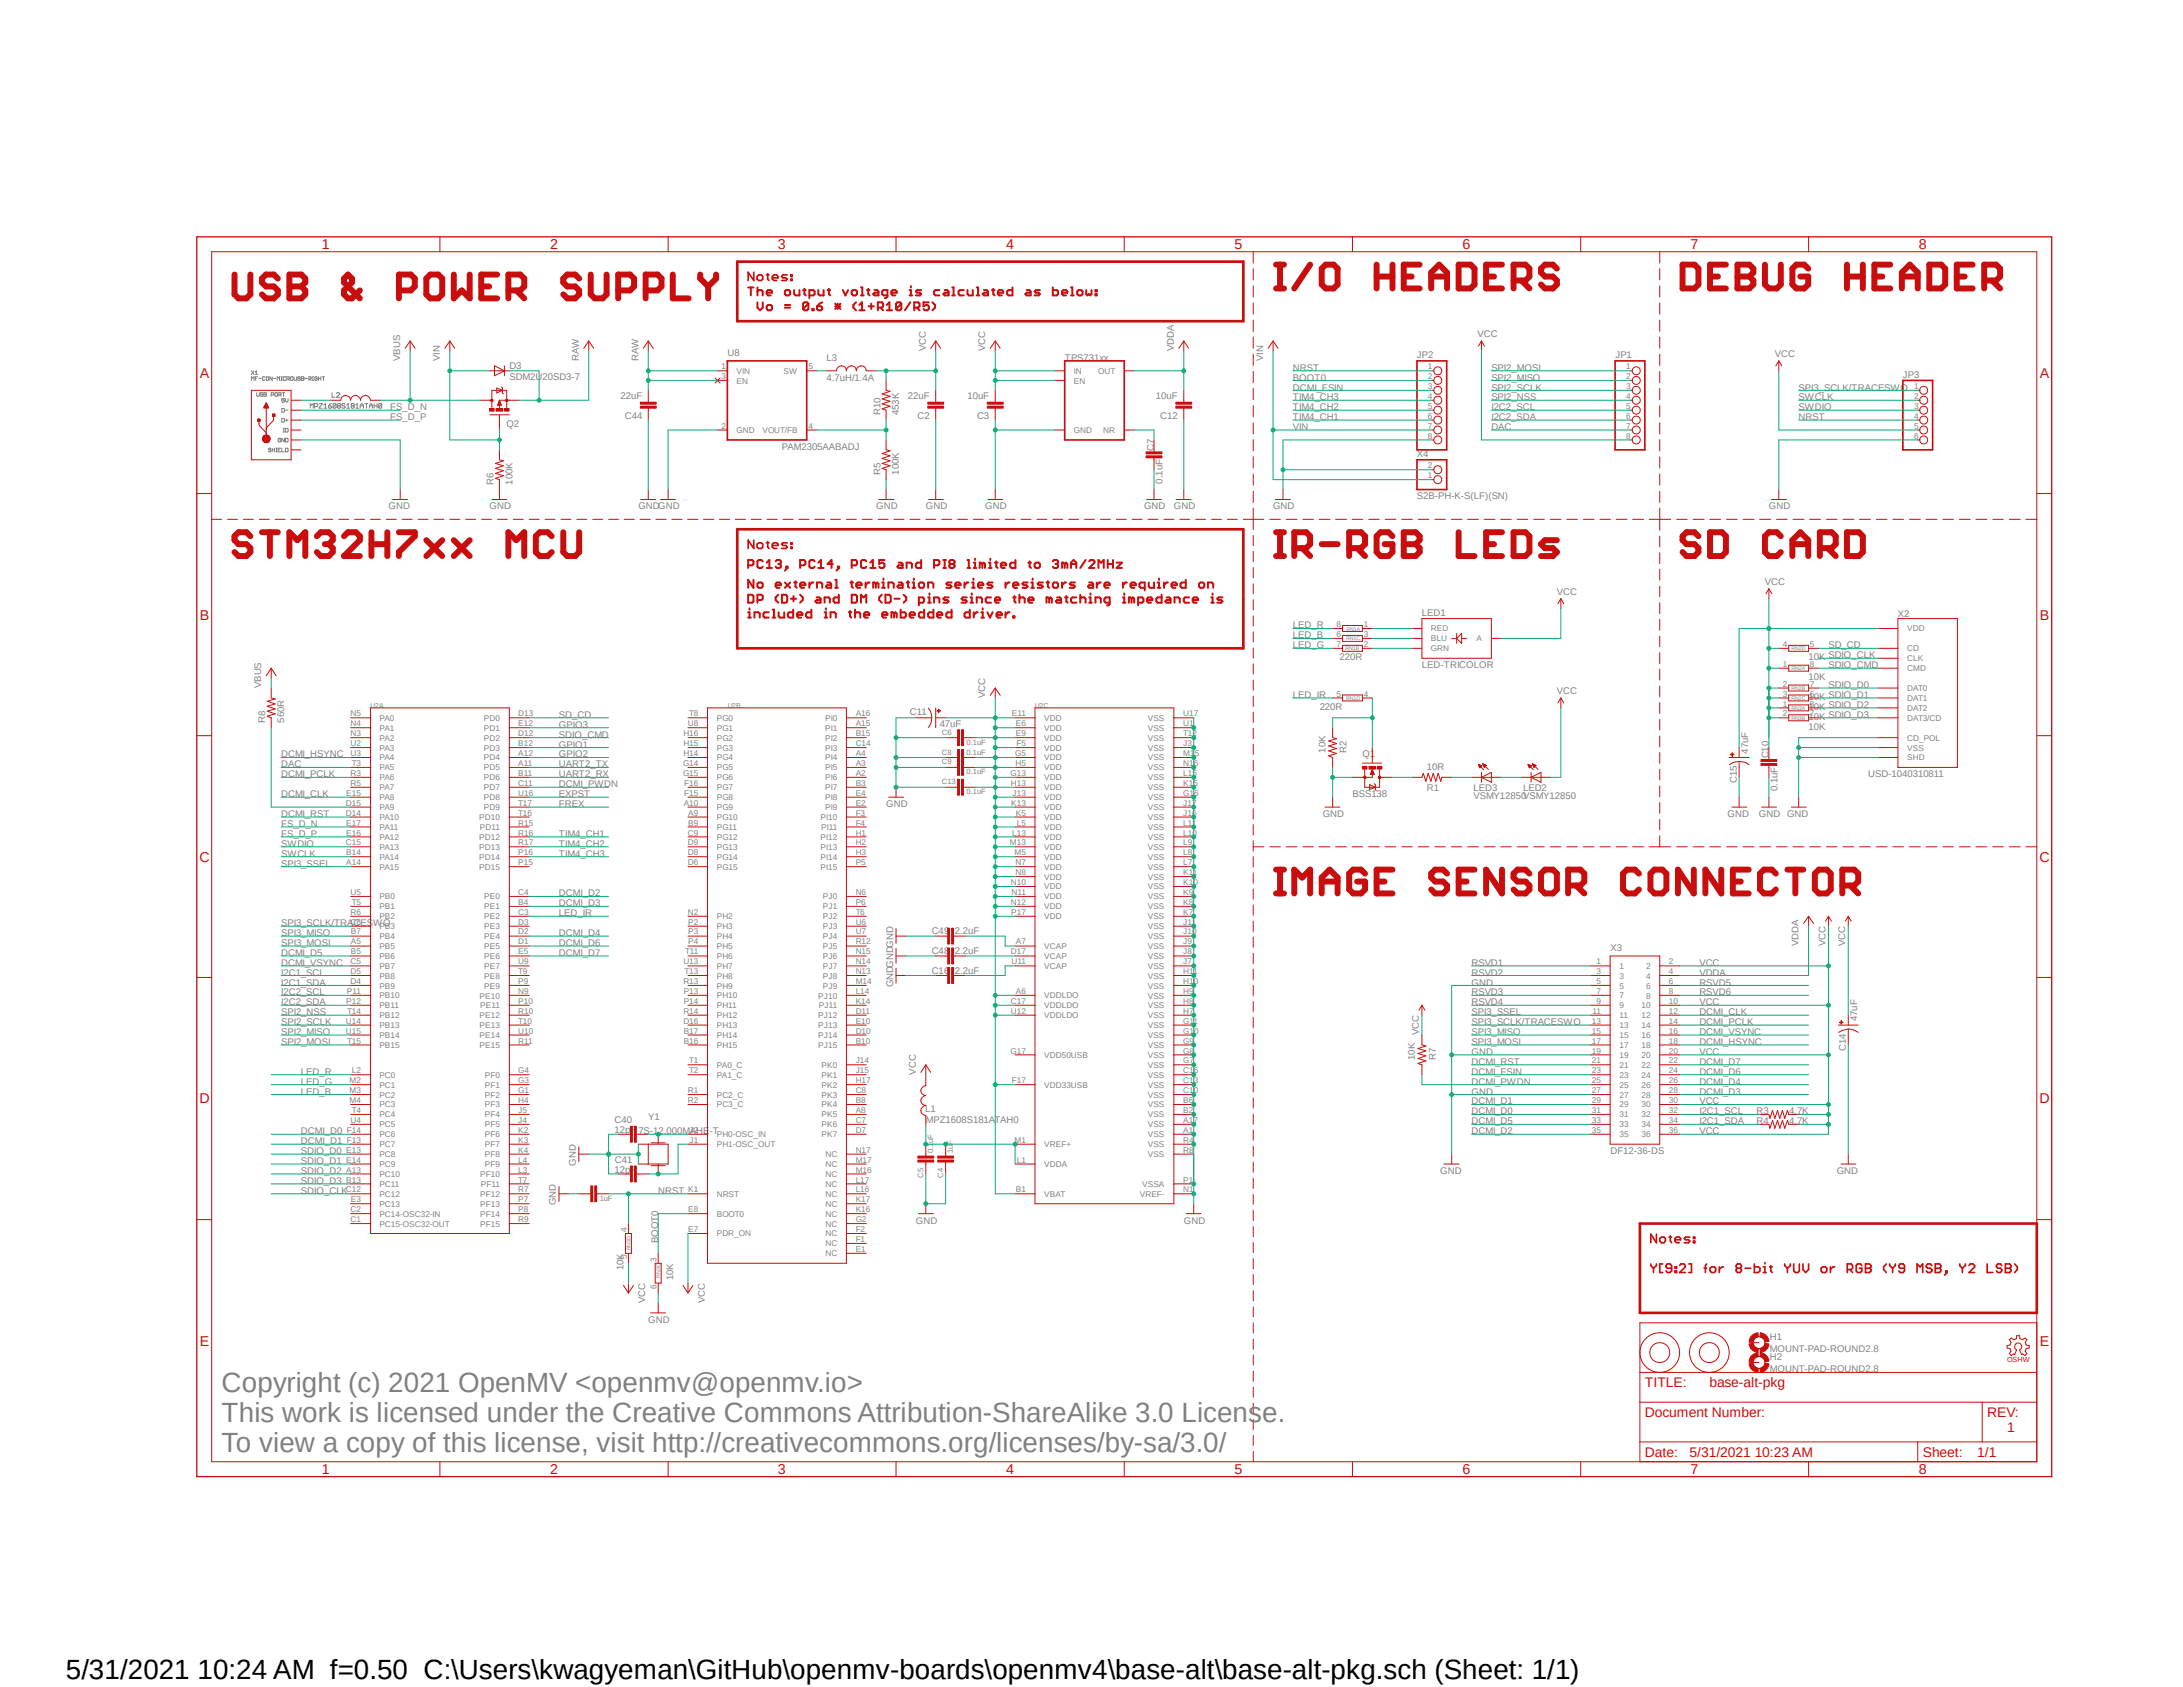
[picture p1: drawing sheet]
<svg xmlns="http://www.w3.org/2000/svg" width="279mm" height="216mm" viewBox="0 0 279 216" stroke-linecap="round" stroke-linejoin="round" font-family="sans-serif">
<defs><g id="words">
<g font-size="3.6" fill="#808080">
<text x="28.4" y="178.2">Copyright (c) 2021 OpenMV &lt;openmv@openmv.io&gt;</text>
<text x="28.4" y="182">This work is licensed under the Creative Commons Attribution-ShareAlike 3.0 License.</text>
<text x="28.4" y="185.8">To view a copy of this license, visit http://creativecommons.org/licenses/by-sa/3.0/</text>
</g>
<text font-size="3.6" x="8.4" y="214.9">5/31/2021 10:24 AM f=0.50 C:\Users\kwagyeman\GitHub\openmv-boards\openmv4\base-alt\base-alt-pkg.sch (Sheet: 1/1)</text>
<g font-size="1.8" fill="#c90d0c">
<text x="41.2" y="31.9">1</text>
<text x="70.4" y="31.9">2</text>
<text x="99.6" y="31.9">3</text>
<text x="128.8" y="31.9">4</text>
<text x="158" y="31.9">5</text>
<text x="187.2" y="31.9">6</text>
<text x="216.4" y="31.9">7</text>
<text x="245.6" y="31.9">8</text>
<text x="25.6" y="48.3">A</text>
<text x="261.1" y="48.3">A</text>
<text x="25.6" y="79.3">B</text>
<text x="261.1" y="79.3">B</text>
<text x="25.5" y="110.3">C</text>
<text x="261" y="110.3">C</text>
<text x="25.5" y="141.2">D</text>
<text x="261" y="141.2">D</text>
<text x="25.6" y="172.2">E</text>
<text x="261.1" y="172.2">E</text>
<text x="210.5" y="177.5">TITLE:</text>
<text x="218.8" y="177.5">base-alt-pkg</text>
<text x="210.5" y="181.4">Document Number:</text>
<text x="254.3" y="181.4">REV:</text>
<text x="256.9" y="183.3">1</text>
<text x="41.2" y="188.6">1</text>
<text x="70.4" y="188.6">2</text>
<text x="99.6" y="188.6">3</text>
<text x="128.8" y="188.6">4</text>
<text x="158" y="188.6">5</text>
<text x="187.2" y="188.6">6</text>
<text x="210.5" y="186.4">Date:</text>
<text x="216.2" y="186.4">5/31/2021 10:23 AM</text>
<text x="216.4" y="188.6">7</text>
<text x="245.6" y="188.6">8</text>
<text x="246.1" y="186.4">Sheet:</text>
<text x="253.1" y="186.4">1/1</text>
</g>
<g font-size="1.2" fill="#808080">
<text x="51.2" y="46.2" transform="rotate(-90 51.2 46.2)">VBUS</text>
<text x="56.3" y="46.2" transform="rotate(-90 56.3 46.2)">VIN</text>
<text x="65.2" y="47.2">D3</text>
<text x="74.1" y="46.2" transform="rotate(-90 74.1 46.2)">RAW</text>
<text x="81.7" y="46.2" transform="rotate(-90 81.7 46.2)">RAW</text>
<text x="93.1" y="45.6">U8</text>
<text x="105.8" y="46.2">L3</text>
<text x="118.5" y="44.9" transform="rotate(-90 118.5 44.9)">VCC</text>
<text x="126.1" y="44.9" transform="rotate(-90 126.1 44.9)">VCC</text>
<text x="136.3" y="46.2">TPS731xx</text>
<text x="150.2" y="44.9" transform="rotate(-90 150.2 44.9)">VDDA</text>
<text x="161.7" y="46.2" transform="rotate(-90 161.7 46.2)">VIN</text>
<text x="165.5" y="47.5">NRST</text>
<text x="181.4" y="45.8">JP2</text>
<text x="189.1" y="43.1">VCC</text>
<text x="190.9" y="47.5">SPI2_MOSI</text>
<text x="206.8" y="45.8">JP1</text>
<text x="227.2" y="45.7">VCC</text>
<text x="50" y="53.8">FS_D_P</text>
<text x="50" y="52.5">FS_D_N</text>
<text x="65.2" y="48.6">SDM2U20SD3-7</text>
<text x="79.4" y="51.1">22uF</text>
<text x="80" y="53.6">C44</text>
<text x="105.8" y="48.7">4.7uH/1.4A</text>
<text x="112.7" y="53.1" transform="rotate(-90 112.7 53.1)">R10</text>
<text x="115.1" y="53.1" transform="rotate(-90 115.1 53.1)">453K</text>
<text x="116.2" y="51.1">22uF</text>
<text x="117.4" y="53.6">C2</text>
<text x="123.8" y="51.1">10uF</text>
<text x="125.1" y="53.6">C3</text>
<text x="148" y="51.1">10uF</text>
<text x="148.5" y="53.6">C12</text>
<text x="165.5" y="48.7">BOOT0</text>
<text x="165.5" y="53.8">TIM4_CH1</text>
<text x="165.5" y="52.5">TIM4_CH2</text>
<text x="165.5" y="51.2">TIM4_CH3</text>
<text x="165.5" y="50">DCMI_FSIN</text>
<text x="190.9" y="50">SPI2_SCLK</text>
<text x="190.9" y="52.5">I2C2_SCL</text>
<text x="190.9" y="53.8">I2C2_SDA</text>
<text x="190.9" y="51.2">SPI2_NSS</text>
<text x="190.9" y="48.7">SPI2_MISO</text>
<text x="230.2" y="53.8">NRST</text>
<text x="230.2" y="52.5">SWDIO</text>
<text x="230.2" y="51.2">SWCLK</text>
<text x="230.2" y="50">SPI3_SCLK/TRACESWO</text>
<text x="243.5" y="48.4">JP3</text>
<text x="64.8" y="54.7">Q2</text>
<text x="100.1" y="57.6">PAM2305AABADJ</text>
<text x="147.7" y="57.7" transform="rotate(-90 147.7 57.7)">C7</text>
<text x="165.5" y="55">VIN</text>
<text x="181.4" y="58.5">X4</text>
<text x="190.9" y="55">DAC</text>
<text x="49.7" y="65.2">GND</text>
<text x="62.7" y="65.2">GND</text>
<text x="63.2" y="62" transform="rotate(-90 63.2 62)">R6</text>
<text x="65.6" y="62" transform="rotate(-90 65.6 62)">100K</text>
<text x="81.7" y="65.2">GNDGND</text>
<text x="112.1" y="65.2">GND</text>
<text x="112.7" y="60.7" transform="rotate(-90 112.7 60.7)">R5</text>
<text x="115.1" y="60.7" transform="rotate(-90 115.1 60.7)">100K</text>
<text x="118.5" y="65.2">GND</text>
<text x="126.1" y="65.2">GND</text>
<text x="146.4" y="65.2">GND</text>
<text x="148.8" y="61.9" transform="rotate(-90 148.8 61.9)">0.1uF</text>
<text x="150.2" y="65.2">GND</text>
<text x="162.9" y="65.2">GND</text>
<text x="181.4" y="63.9">S2B-PH-K-S(LF)(SN)</text>
<text x="226.4" y="65.2">GND</text>
<text x="199.3" y="76.1">VCC</text>
<text x="225.9" y="74.8">VCC</text>
<text x="165.5" y="83">LED_G</text>
<text x="165.5" y="81.7">LED_B</text>
<text x="165.5" y="80.4">LED_R</text>
<text x="182" y="78.8">LED1</text>
<text x="234" y="83">SD_CD</text>
<text x="242.9" y="78.9">X2</text>
<text x="33.4" y="88.1" transform="rotate(-90 33.4 88.1)">VBUS</text>
<text x="126.1" y="89.3" transform="rotate(-90 126.1 89.3)">VCC</text>
<text x="165.5" y="89.3">LED_IR</text>
<text x="171.4" y="84.5">220R</text>
<text x="182" y="85.5">LED-TRICOLOR</text>
<text x="199.3" y="88.8">VCC</text>
<text x="231.5" y="87">10K</text>
<text x="231.5" y="89.6">10K SDIO_D1</text>
<text x="231.5" y="84.5">10K SDIO_CLK</text>
<text x="234" y="88.1">SDIO_D0</text>
<text x="234" y="85.5">SDIO_CMD</text>
<text x="34" y="92.5" transform="rotate(-90 34 92.5)">R8</text>
<text x="36.4" y="92.5" transform="rotate(-90 36.4 92.5)">560R</text>
<text x="71.5" y="91.9">SD_CD</text>
<text x="71.5" y="94.4">SDIO_CMD</text>
<text x="71.5" y="95.7">GPIO1</text>
<text x="71.5" y="93.1">GPIO3</text>
<text x="116.5" y="91.5">C11</text>
<text x="120.3" y="93">47uF</text>
<text x="168.9" y="90.8">220R</text>
<text x="231.5" y="92.1">10K SDIO_D3</text>
<text x="231.5" y="93.4">10K</text>
<text x="231.5" y="90.8">10K SDIO_D2</text>
<text x="36" y="99.5">DCMI_PCLK</text>
<text x="36" y="96.9">DCMI_HSYNC</text>
<text x="36" y="98.2">DAC</text>
<text x="71.5" y="100.8">DCMI_PWDN</text>
<text x="71.5" y="98.2">UART2_TX</text>
<text x="71.5" y="99.5">UART2_RX</text>
<text x="71.5" y="96.9">GPIO2</text>
<text x="169.7" y="96.3" transform="rotate(-90 169.7 96.3)">10K</text>
<text x="172.3" y="96.3" transform="rotate(-90 172.3 96.3)">R2</text>
<text x="174.4" y="96.9">Q1</text>
<text x="182.6" y="98.6">10R</text>
<text x="182.6" y="101.3">R1</text>
<text x="188.6" y="101.3">LED3</text>
<text x="194.9" y="101.3">LED2</text>
<text x="222.3" y="100.2" transform="rotate(-90 222.3 100.2)">C15</text>
<text x="223.7" y="96.4" transform="rotate(-90 223.7 96.4)">47uF</text>
<text x="226.4" y="97.1" transform="rotate(-90 226.4 97.1)">C10</text>
<text x="227.5" y="101.3" transform="rotate(-90 227.5 101.3)">0.1uF</text>
<text x="239.1" y="99.5">USD-1040310811</text>
<text x="36" y="102">DCMI_CLK</text>
<text x="36" y="104.6">DCMI_RST</text>
<text x="36" y="107.1">FS_D_P</text>
<text x="36" y="105.8">FS_D_N</text>
<text x="71.5" y="107.1">TIM4_CH1</text>
<text x="71.5" y="103.3">FREX</text>
<text x="71.5" y="102">EXPST</text>
<text x="113.4" y="103.3">GND</text>
<text x="169.3" y="104.6">GND</text>
<text x="173.1" y="102">BSS138</text>
<text x="188.6" y="102.3">VSMY12850VSMY12850</text>
<text x="221.1" y="104.6">GND</text>
<text x="225.1" y="104.6">GND GND</text>
<text x="36" y="108.4">SWDIO</text>
<text x="36" y="109.6">SWCLK</text>
<text x="36" y="110.9">SPI3_SSEL</text>
<text x="71.5" y="108.4">TIM4_CH2</text>
<text x="71.5" y="109.6">TIM4_CH3</text>
<text x="36" y="118.5">SPI3_SCLK/TRACESWO</text>
<text x="36" y="119.8">SPI3_MISO</text>
<text x="71.5" y="114.7">DCMI_D2</text>
<text x="71.5" y="116">DCMI_D3</text>
<text x="71.5" y="119.8">DCMI_D4</text>
<text x="71.5" y="117.3">LED_IR</text>
<text x="119.3" y="119.6">C49</text>
<text x="122.2" y="119.6">2.2uF</text>
<text x="36" y="123.6">DCMI_VSYNC</text>
<text x="36" y="122.3">DCMI_D5</text>
<text x="36" y="124.9">I2C1_SCL</text>
<text x="36" y="121.1">SPI3_MOSI</text>
<text x="71.5" y="121.1">DCMI_D6</text>
<text x="71.5" y="122.3">DCMI_D7</text>
<text x="119.3" y="122.1">C48</text>
<text x="119.3" y="124.7">C16</text>
<text x="122.2" y="122.1">2.2uF</text>
<text x="122.2" y="124.7">2.2uF</text>
<text x="188.3" y="123.6">RSVD1</text>
<text x="188.3" y="124.9">RSVD2</text>
<text x="206.1" y="121.7">X3</text>
<text x="217.5" y="123.6">VCC</text>
<text x="217.5" y="124.9">VDDA</text>
<text x="230.2" y="121.1" transform="rotate(-90 230.2 121.1)">VDDA</text>
<text x="233.6" y="121.1" transform="rotate(-90 233.6 121.1)">VCC</text>
<text x="236.2" y="121.1" transform="rotate(-90 236.2 121.1)">VCC</text>
<text x="36" y="126.2">I2C1_SDA</text>
<text x="36" y="131.2">SPI2_SCLK</text>
<text x="36" y="127.4">I2C2_SCL</text>
<text x="36" y="128.6">I2C2_SDA</text>
<text x="36" y="129.9">SPI2_NSS</text>
<text x="114.3" y="126.4" transform="rotate(-90 114.3 126.4)">GNDGNDGND</text>
<text x="188.3" y="126.2">GND</text>
<text x="188.3" y="131.2">SPI3_SCLK/TRACESWO</text>
<text x="188.3" y="129.9">SPI3_SSEL</text>
<text x="188.3" y="127.4">RSVD3</text>
<text x="188.3" y="128.6">RSVD4</text>
<text x="217.5" y="128.6">VCC</text>
<text x="217.5" y="131.2">DCMI_PCLK</text>
<text x="217.5" y="129.9">DCMI_CLK</text>
<text x="217.5" y="126.2">RSVD5</text>
<text x="217.5" y="127.4">RSVD6</text>
<text x="237.7" y="130.7" transform="rotate(-90 237.7 130.7)">47uF</text>
<text x="36" y="132.5">SPI2_MISO</text>
<text x="36" y="133.7">SPI2_MOSI</text>
<text x="38.5" y="137.5">LED_R</text>
<text x="117.2" y="137.5" transform="rotate(-90 117.2 137.5)">VCC</text>
<text x="181.1" y="135.6" transform="rotate(-90 181.1 135.6)">10K</text>
<text x="181.6" y="132.5" transform="rotate(-90 181.6 132.5)">VCC</text>
<text x="183.8" y="135.6" transform="rotate(-90 183.8 135.6)">R7</text>
<text x="188.3" y="135">GND</text>
<text x="188.3" y="136.3">DCMI_RST</text>
<text x="188.3" y="137.5">DCMI_FSIN</text>
<text x="188.3" y="132.5">SPI3_MISO</text>
<text x="188.3" y="133.7">SPI3_MOSI</text>
<text x="217.5" y="135">VCC</text>
<text x="217.5" y="133.7">DCMI_HSYNC</text>
<text x="217.5" y="132.5">DCMI_VSYNC</text>
<text x="217.5" y="137.5">DCMI_D6</text>
<text x="217.5" y="136.3">DCMI_D7</text>
<text x="236.3" y="134.5" transform="rotate(-90 236.3 134.5)">C14</text>
<text x="38.5" y="138.8">LED_G</text>
<text x="38.5" y="140.1">LED_B</text>
<text x="78.7" y="143.7">C40</text>
<text x="83" y="143.4">Y1</text>
<text x="118.4" y="142.4">L1</text>
<text x="118.5" y="143.8">MPZ1608S181ATAH0</text>
<text x="188.3" y="140.1">GND</text>
<text x="188.3" y="142.6">DCMI_D0</text>
<text x="188.3" y="141.3">DCMI_D1</text>
<text x="188.3" y="138.8">DCMI_PWDN</text>
<text x="188.3" y="143.9">DCMI_D5</text>
<text x="217.5" y="141.3">VCC</text>
<text x="217.5" y="140.1">DCMI_D3</text>
<text x="217.5" y="138.8">DCMI_D4</text>
<text x="217.5" y="142.6">I2C1_SCL</text>
<text x="217.5" y="143.9">I2C1_SDA</text>
<text x="224.8" y="142.6">R3</text>
<text x="224.8" y="143.9">R4</text>
<text x="229" y="142.6">4.7K</text>
<text x="229" y="143.9">4.7K</text>
<text x="38.5" y="145.2">DCMI_D0</text>
<text x="38.5" y="146.4">DCMI_D1</text>
<text x="38.5" y="147.7">SDIO_D0</text>
<text x="38.5" y="149">SDIO_D1</text>
<text x="73.7" y="149.2" transform="rotate(-90 73.7 149.2)">GND</text>
<text x="78.7" y="145">12pF</text>
<text x="78.7" y="148.8">C41</text>
<text x="81.7" y="145.2">7S-12.000MAHE-T</text>
<text x="188.3" y="145.2">DCMI_D2</text>
<text x="206.1" y="147.7">DF12-36-DS</text>
<text x="217.5" y="145.2">VCC</text>
<text x="38.5" y="150.2">SDIO_D2</text>
<text x="38.5" y="152.8">SDIO_CLK</text>
<text x="38.5" y="151.5">SDIO_D3</text>
<text x="71.2" y="154.3" transform="rotate(-90 71.2 154.3)">GND</text>
<text x="78.7" y="150.1">12pF</text>
<text x="84.2" y="152.8">NRST</text>
<text x="184.3" y="150.2">GND</text>
<text x="235.1" y="150.2">GND</text>
<text x="84.2" y="159.1" transform="rotate(-90 84.2 159.1)">BOOT0</text>
<text x="117.2" y="156.6">GND</text>
<text x="151.5" y="156.6">GND</text>
<text x="79.8" y="162.6" transform="rotate(-90 79.8 162.6)">10K</text>
<text x="82.6" y="166.8" transform="rotate(-90 82.6 166.8)">VCC</text>
<text x="86.1" y="163.8" transform="rotate(-90 86.1 163.8)">10K</text>
<text x="90.2" y="166.8" transform="rotate(-90 90.2 166.8)">VCC</text>
<text x="83" y="169.3">GND</text>
<text x="226.5" y="173.1">MOUNT-PAD-ROUND2.8</text>
<text x="226.5" y="171.5">H1</text>
<text x="226.5" y="175.6">MOUNT-PAD-ROUND2.8</text>
<text x="226.5" y="174.1">H2</text>
</g>
<g font-size="1.1" fill="#808080">
<text x="92.3" y="47.2">1</text>
<text x="94.3" y="47.8">VIN</text>
<text x="100.3" y="47.8">SW</text>
<text x="103.5" y="47.2">5</text>
<text x="137.5" y="47.8">IN</text>
<text x="140.5" y="47.8">OUT</text>
<text x="182.8" y="47.2">1</text>
<text x="208.2" y="47.2">1</text>
<text x="92.3" y="48.5">3</text>
<text x="94.3" y="49.1">EN</text>
<text x="137.5" y="49.1">EN</text>
<text x="182.8" y="48.5">2</text>
<text x="182.8" y="49.8">3</text>
<text x="182.8" y="51.1">4</text>
<text x="182.8" y="52.3">5</text>
<text x="182.8" y="53.6">6</text>
<text x="208.2" y="48.5">2</text>
<text x="208.2" y="49.8">3</text>
<text x="208.2" y="51.1">4</text>
<text x="208.2" y="52.3">5</text>
<text x="208.2" y="53.6">6</text>
<text x="245" y="49.8">1</text>
<text x="245" y="51.1">2</text>
<text x="245" y="52.3">3</text>
<text x="245" y="53.6">4</text>
<text x="92.3" y="54.9">2</text>
<text x="94.3" y="55.4">GND</text>
<text x="97.6" y="55.4">VOUT/FB</text>
<text x="103.5" y="54.9">4</text>
<text x="137.5" y="55.4">GND</text>
<text x="141.2" y="55.4">NR</text>
<text x="182.8" y="54.9">7</text>
<text x="182.8" y="56.1">8</text>
<text x="182.8" y="59.9">2</text>
<text x="208.2" y="54.9">7</text>
<text x="208.2" y="56.1">8</text>
<text x="245" y="54.9">5</text>
<text x="245" y="56.1">6</text>
<text x="182.8" y="61.2">1</text>
<text x="171.1" y="80.3">8</text>
<text x="171.1" y="82.8">7</text>
<text x="171.1" y="81.5">6</text>
<text x="174.5" y="80.3">1</text>
<text x="174.5" y="82.8">2</text>
<text x="174.5" y="81.5">3</text>
<text x="183.1" y="83.4">GRN</text>
<text x="183.1" y="82.1">BLU</text>
<text x="183.1" y="80.8">RED</text>
<text x="189" y="82.1">A</text>
<text x="228.2" y="82.8">4</text>
<text x="231.6" y="82.8">5</text>
<text x="244.1" y="80.8">VDD</text>
<text x="244.1" y="83.4">CD</text>
<text x="171.1" y="89.2">5</text>
<text x="174.5" y="89.2">4</text>
<text x="228.2" y="85.3">1</text>
<text x="228.2" y="87.9">2</text>
<text x="228.2" y="89.2">3</text>
<text x="231.6" y="85.3">8</text>
<text x="231.6" y="87.9">7</text>
<text x="231.6" y="89.2">6</text>
<text x="244.1" y="89.7">DAT1</text>
<text x="244.1" y="85.9">CMD</text>
<text x="244.1" y="84.6">CLK</text>
<text x="244.1" y="88.4">DAT0</text>
<text x="44.9" y="95.5">U2</text>
<text x="44.9" y="91.7">N5</text>
<text x="44.9" y="93">N4</text>
<text x="44.9" y="94.2">N3</text>
<text x="48.6" y="92.2">PA0</text>
<text x="48.6" y="93.5">PA1</text>
<text x="48.6" y="94.8">PA2</text>
<text x="61.9" y="93.5">PD1</text>
<text x="61.9" y="92.2">PD0</text>
<text x="61.9" y="94.8">PD2</text>
<text x="66.3" y="93">E12</text>
<text x="66.3" y="91.7">D13</text>
<text x="66.3" y="94.2">D12</text>
<text x="66.3" y="95.5">B12</text>
<text x="87.5" y="94.2">H16</text>
<text x="87.5" y="95.5">H15</text>
<text x="88.1" y="93">U8</text>
<text x="88.2" y="91.7">T8</text>
<text x="91.7" y="93.5">PG1</text>
<text x="91.7" y="92.2">PG0</text>
<text x="91.7" y="94.8">PG2</text>
<text x="105.6" y="94.8">PI2</text>
<text x="105.6" y="92.2">PI0</text>
<text x="105.6" y="93.5">PI1</text>
<text x="109.5" y="95.5">C14</text>
<text x="109.5" y="94.2">B15</text>
<text x="109.5" y="91.7">A16</text>
<text x="109.5" y="93">A15</text>
<text x="129.5" y="91.7">E11</text>
<text x="130" y="94.2">E9</text>
<text x="130" y="93">E6</text>
<text x="130.1" y="95.5">F5</text>
<text x="133.6" y="92.2">VDD</text>
<text x="133.6" y="94.8">VDD</text>
<text x="133.6" y="93.5">VDD</text>
<text x="146.9" y="92.2">VSS</text>
<text x="146.9" y="93.5">VSS</text>
<text x="146.9" y="94.8">VSS</text>
<text x="151.4" y="91.7">U17</text>
<text x="151.4" y="93">U1</text>
<text x="151.4" y="94.2">T12</text>
<text x="151.4" y="95.5">J3</text>
<text x="228.2" y="90.4">1</text>
<text x="228.2" y="91.7">2</text>
<text x="231.6" y="90.4">8</text>
<text x="231.6" y="91.7">7</text>
<text x="244.1" y="91">DAT2</text>
<text x="244.1" y="92.2">DAT3/CD</text>
<text x="244.1" y="94.8">CD_POL</text>
<text x="44.3" y="101.9">E15</text>
<text x="44.9" y="96.8">U3</text>
<text x="44.9" y="100.6">R5</text>
<text x="44.9" y="99.3">R3</text>
<text x="45" y="98">T3</text>
<text x="48.6" y="97.3">PA4</text>
<text x="48.6" y="96.1">PA3</text>
<text x="48.6" y="98.6">PA5</text>
<text x="48.6" y="101.1">PA7</text>
<text x="48.6" y="99.9">PA6</text>
<text x="61.9" y="101.1">PD7</text>
<text x="61.9" y="96.1">PD3</text>
<text x="61.9" y="99.9">PD6</text>
<text x="61.9" y="97.3">PD4</text>
<text x="61.9" y="98.6">PD5</text>
<text x="66.3" y="101.9">U16</text>
<text x="66.3" y="100.6">C11</text>
<text x="66.3" y="99.3">B11</text>
<text x="66.3" y="96.8">A12</text>
<text x="66.3" y="98">A11</text>
<text x="87.4" y="99.3">G15</text>
<text x="87.4" y="98">G14</text>
<text x="87.5" y="96.8">H14</text>
<text x="87.6" y="100.6">F16</text>
<text x="87.6" y="101.9">F15</text>
<text x="91.7" y="96.1">PG3</text>
<text x="91.7" y="97.3">PG4</text>
<text x="91.7" y="99.9">PG6</text>
<text x="91.7" y="98.6">PG5</text>
<text x="91.7" y="101.1">PG7</text>
<text x="105.6" y="96.1">PI3</text>
<text x="105.6" y="101.1">PI7</text>
<text x="105.6" y="97.3">PI4</text>
<text x="105.6" y="98.6">PI5</text>
<text x="105.6" y="99.9">PI6</text>
<text x="109.5" y="101.9">E4</text>
<text x="109.5" y="100.6">B3</text>
<text x="109.5" y="96.8">A4</text>
<text x="109.5" y="98">A3</text>
<text x="109.5" y="99.3">A2</text>
<text x="129.3" y="99.3">G13</text>
<text x="129.4" y="100.6">H13</text>
<text x="129.6" y="101.9">J13</text>
<text x="129.9" y="96.8">G5</text>
<text x="130" y="98">H5</text>
<text x="133.6" y="101.1">VDD</text>
<text x="133.6" y="98.6">VDD</text>
<text x="133.6" y="99.9">VDD</text>
<text x="133.6" y="97.3">VDD</text>
<text x="133.6" y="96.1">VDD</text>
<text x="146.9" y="98.6">VSS</text>
<text x="146.9" y="97.3">VSS</text>
<text x="146.9" y="99.9">VSS</text>
<text x="146.9" y="101.1">VSS</text>
<text x="146.9" y="96.1">VSS</text>
<text x="151.4" y="98">N16</text>
<text x="151.4" y="96.8">M15</text>
<text x="151.4" y="99.3">L15</text>
<text x="151.4" y="100.6">K15</text>
<text x="151.4" y="101.9">G16</text>
<text x="244.1" y="97.3">SHD</text>
<text x="244.1" y="96.1">VSS</text>
<text x="44.3" y="103.1">D15</text>
<text x="44.3" y="104.4">D14</text>
<text x="44.3" y="105.7">E17</text>
<text x="44.3" y="106.9">E16</text>
<text x="48.6" y="106.2">PA11</text>
<text x="48.6" y="107.5">PA12</text>
<text x="48.6" y="102.4">PA8</text>
<text x="48.6" y="103.7">PA9</text>
<text x="48.6" y="104.9">PA10</text>
<text x="61.3" y="104.9">PD10</text>
<text x="61.3" y="107.5">PD12</text>
<text x="61.4" y="106.2">PD11</text>
<text x="61.9" y="102.4">PD8</text>
<text x="61.9" y="103.7">PD9</text>
<text x="66.3" y="103.1">T17</text>
<text x="66.3" y="104.4">T16</text>
<text x="66.3" y="106.9">R16</text>
<text x="66.3" y="105.7">R15</text>
<text x="87.5" y="103.1">A10</text>
<text x="88.1" y="106.9">C9</text>
<text x="88.1" y="105.7">B9</text>
<text x="88.1" y="104.4">A9</text>
<text x="91.7" y="102.4">PG8</text>
<text x="91.7" y="107.5">PG12</text>
<text x="91.7" y="106.2">PG11</text>
<text x="91.7" y="103.7">PG9</text>
<text x="91.7" y="104.9">PG10</text>
<text x="105" y="107.5">PI12</text>
<text x="105" y="104.9">PI10</text>
<text x="105.1" y="106.2">PI11</text>
<text x="105.6" y="102.4">PI8</text>
<text x="105.6" y="103.7">PI9</text>
<text x="109.5" y="106.9">H1</text>
<text x="109.5" y="105.7">F4</text>
<text x="109.5" y="104.4">F3</text>
<text x="109.5" y="103.1">E2</text>
<text x="129.4" y="103.1">K13</text>
<text x="129.5" y="106.9">L13</text>
<text x="130" y="104.4">K5</text>
<text x="130.1" y="105.7">L5</text>
<text x="133.6" y="107.5">VDD</text>
<text x="133.6" y="106.2">VDD</text>
<text x="133.6" y="103.7">VDD</text>
<text x="133.6" y="104.9">VDD</text>
<text x="133.6" y="102.4">VDD</text>
<text x="146.9" y="106.2">VSS</text>
<text x="146.9" y="107.5">VSS</text>
<text x="146.9" y="103.7">VSS</text>
<text x="146.9" y="104.9">VSS</text>
<text x="146.9" y="102.4">VSS</text>
<text x="151.4" y="105.7">L11</text>
<text x="151.4" y="106.9">L10</text>
<text x="151.4" y="103.1">J17</text>
<text x="151.4" y="104.4">J16</text>
<text x="44.3" y="108.2">C15</text>
<text x="44.3" y="109.5">B14</text>
<text x="44.3" y="110.7">A14</text>
<text x="48.6" y="108.8">PA13</text>
<text x="48.6" y="110">PA14</text>
<text x="48.6" y="111.3">PA15</text>
<text x="61.3" y="108.8">PD13</text>
<text x="61.3" y="110">PD14</text>
<text x="61.3" y="111.3">PD15</text>
<text x="66.3" y="108.2">R17</text>
<text x="66.3" y="109.5">P16</text>
<text x="66.3" y="110.7">P15</text>
<text x="88.1" y="108.2">D9</text>
<text x="88.1" y="109.5">D8</text>
<text x="88.1" y="110.7">D6</text>
<text x="91.7" y="108.8">PG13</text>
<text x="91.7" y="110">PG14</text>
<text x="91.7" y="111.3">PG15</text>
<text x="105" y="111.3">PI15</text>
<text x="105" y="110">PI14</text>
<text x="105" y="108.8">PI13</text>
<text x="109.5" y="110.7">P5</text>
<text x="109.5" y="109.5">H3</text>
<text x="109.5" y="108.2">H2</text>
<text x="129.2" y="108.2">M13</text>
<text x="129.4" y="113.2">N10</text>
<text x="129.8" y="109.5">M5</text>
<text x="130" y="112">N8</text>
<text x="130" y="110.7">N7</text>
<text x="133.6" y="113.8">VDD</text>
<text x="133.6" y="112.6">VDD</text>
<text x="133.6" y="111.3">VDD</text>
<text x="133.6" y="108.8">VDD</text>
<text x="133.6" y="110">VDD</text>
<text x="146.9" y="108.8">VSS</text>
<text x="146.9" y="110">VSS</text>
<text x="146.9" y="111.3">VSS</text>
<text x="146.9" y="112.6">VSS</text>
<text x="146.9" y="113.8">VSS</text>
<text x="151.4" y="108.2">L9</text>
<text x="151.4" y="109.5">L8</text>
<text x="151.4" y="110.7">L7</text>
<text x="151.4" y="112">K11</text>
<text x="151.4" y="113.2">K10</text>
<text x="44.9" y="114.5">U5</text>
<text x="44.9" y="117.1">R6</text>
<text x="44.9" y="118.3">C6</text>
<text x="44.9" y="119.6">B7</text>
<text x="45" y="115.8">T5</text>
<text x="48.6" y="115.1">PB0</text>
<text x="48.6" y="116.4">PB1</text>
<text x="48.6" y="117.6">PB2</text>
<text x="48.6" y="118.9">PB3</text>
<text x="62" y="118.9">PE3</text>
<text x="62" y="115.1">PE0</text>
<text x="62" y="117.6">PE2</text>
<text x="62" y="116.4">PE1</text>
<text x="66.3" y="118.3">D3</text>
<text x="66.3" y="119.6">D2</text>
<text x="66.3" y="114.5">C4</text>
<text x="66.3" y="117.1">C3</text>
<text x="66.3" y="115.8">B4</text>
<text x="88.1" y="117.1">N2</text>
<text x="88.1" y="119.6">P3</text>
<text x="88.1" y="118.3">P2</text>
<text x="91.7" y="118.9">PH3</text>
<text x="91.7" y="117.6">PH2</text>
<text x="105.3" y="118.9">PJ3</text>
<text x="105.3" y="117.6">PJ2</text>
<text x="105.3" y="116.4">PJ1</text>
<text x="105.3" y="115.1">PJ0</text>
<text x="109.5" y="119.6">U7</text>
<text x="109.5" y="118.3">U6</text>
<text x="109.5" y="117.1">T6</text>
<text x="109.5" y="115.8">P6</text>
<text x="109.5" y="114.5">N6</text>
<text x="129.4" y="115.8">N12</text>
<text x="129.4" y="117.1">P17</text>
<text x="129.5" y="114.5">N11</text>
<text x="133.6" y="117.6">VDD</text>
<text x="133.6" y="116.4">VDD</text>
<text x="133.6" y="115.1">VDD</text>
<text x="146.9" y="115.1">VSS</text>
<text x="146.9" y="116.4">VSS</text>
<text x="146.9" y="117.6">VSS</text>
<text x="146.9" y="118.9">VSS</text>
<text x="151.4" y="114.5">K9</text>
<text x="151.4" y="115.8">K8</text>
<text x="151.4" y="117.1">K7</text>
<text x="151.4" y="118.3">J11</text>
<text x="151.4" y="119.6">J10</text>
<text x="44.9" y="124.7">D5</text>
<text x="44.9" y="125.9">D4</text>
<text x="44.9" y="123.4">C5</text>
<text x="44.9" y="122.1">B5</text>
<text x="44.9" y="120.9">A5</text>
<text x="48.6" y="125.3">PB8</text>
<text x="48.6" y="124">PB7</text>
<text x="48.6" y="120.2">PB4</text>
<text x="48.6" y="122.7">PB6</text>
<text x="48.6" y="121.5">PB5</text>
<text x="62" y="124">PE7</text>
<text x="62" y="125.3">PE8</text>
<text x="62" y="122.7">PE6</text>
<text x="62" y="120.2">PE4</text>
<text x="62" y="121.5">PE5</text>
<text x="66.3" y="123.4">U9</text>
<text x="66.3" y="124.7">T9</text>
<text x="66.3" y="125.9">P9</text>
<text x="66.3" y="122.1">E5</text>
<text x="66.3" y="120.9">D1</text>
<text x="87.5" y="123.4">U13</text>
<text x="87.5" y="125.9">R13</text>
<text x="87.6" y="124.7">T13</text>
<text x="87.7" y="122.1">T11</text>
<text x="88.1" y="120.9">P4</text>
<text x="91.7" y="124">PH7</text>
<text x="91.7" y="125.3">PH8</text>
<text x="91.7" y="122.7">PH6</text>
<text x="91.7" y="121.5">PH5</text>
<text x="91.7" y="120.2">PH4</text>
<text x="105.3" y="120.2">PJ4</text>
<text x="105.3" y="121.5">PJ5</text>
<text x="105.3" y="122.7">PJ6</text>
<text x="105.3" y="124">PJ7</text>
<text x="105.3" y="125.3">PJ8</text>
<text x="109.5" y="120.9">R12</text>
<text x="109.5" y="122.1">N15</text>
<text x="109.5" y="123.4">N14</text>
<text x="109.5" y="124.7">N13</text>
<text x="109.5" y="125.9">M14</text>
<text x="129.4" y="122.1">D17</text>
<text x="129.5" y="123.4">U11</text>
<text x="130" y="120.9">A7</text>
<text x="133.6" y="124">VCAP</text>
<text x="133.6" y="122.7">VCAP</text>
<text x="133.6" y="121.5">VCAP</text>
<text x="146.9" y="120.2">VSS</text>
<text x="146.9" y="121.5">VSS</text>
<text x="146.9" y="122.7">VSS</text>
<text x="146.9" y="124">VSS</text>
<text x="146.9" y="125.3">VSS</text>
<text x="151.4" y="120.9">J9</text>
<text x="151.4" y="122.1">J8</text>
<text x="151.4" y="123.4">J7</text>
<text x="151.4" y="124.7">H11</text>
<text x="151.4" y="125.9">H10</text>
<text x="204.3" y="123.4">1</text>
<text x="204.3" y="124.7">3</text>
<text x="204.3" y="125.9">5</text>
<text x="207.3" y="124">1</text>
<text x="207.3" y="125.3">3</text>
<text x="210.7" y="124">2</text>
<text x="210.7" y="125.3">4</text>
<text x="213.6" y="123.4">2</text>
<text x="213.6" y="124.7">4</text>
<text x="213.6" y="125.9">6</text>
<text x="44.3" y="131">U14</text>
<text x="44.3" y="128.5">P12</text>
<text x="44.4" y="127.2">P11</text>
<text x="44.5" y="129.8">T14</text>
<text x="48.6" y="131.6">PB13</text>
<text x="48.6" y="130.3">PB12</text>
<text x="48.6" y="129">PB11</text>
<text x="48.6" y="127.8">PB10</text>
<text x="48.6" y="126.5">PB9</text>
<text x="61.4" y="131.6">PE13</text>
<text x="61.4" y="130.3">PE12</text>
<text x="61.4" y="127.8">PE10</text>
<text x="61.5" y="129">PE11</text>
<text x="62" y="126.5">PE9</text>
<text x="66.3" y="131">T10</text>
<text x="66.3" y="129.8">R10</text>
<text x="66.3" y="128.5">P10</text>
<text x="66.3" y="127.2">N9</text>
<text x="87.5" y="129.8">R14</text>
<text x="87.5" y="131">D16</text>
<text x="87.5" y="128.5">P14</text>
<text x="87.5" y="127.2">P13</text>
<text x="91.7" y="130.3">PH12</text>
<text x="91.7" y="126.5">PH9</text>
<text x="91.7" y="129">PH11</text>
<text x="91.7" y="127.8">PH10</text>
<text x="91.7" y="131.6">PH13</text>
<text x="104.7" y="127.8">PJ10</text>
<text x="104.7" y="131.6">PJ13</text>
<text x="104.7" y="130.3">PJ12</text>
<text x="104.8" y="129">PJ11</text>
<text x="105.3" y="126.5">PJ9</text>
<text x="109.5" y="127.2">L14</text>
<text x="109.5" y="128.5">K14</text>
<text x="109.5" y="131">E10</text>
<text x="109.5" y="129.8">D11</text>
<text x="129.4" y="129.8">U12</text>
<text x="129.4" y="128.5">C17</text>
<text x="130" y="127.2">A6</text>
<text x="133.6" y="130.3">VDDLDO</text>
<text x="133.6" y="129">VDDLDO</text>
<text x="133.6" y="127.8">VDDLDO</text>
<text x="146.9" y="126.5">VSS</text>
<text x="146.9" y="127.8">VSS</text>
<text x="146.9" y="129">VSS</text>
<text x="146.9" y="130.3">VSS</text>
<text x="146.9" y="131.6">VSS</text>
<text x="151.4" y="127.2">H9</text>
<text x="151.4" y="128.5">H8</text>
<text x="151.4" y="129.8">H7</text>
<text x="151.4" y="131">G11</text>
<text x="203.7" y="131">13</text>
<text x="203.8" y="129.8">11</text>
<text x="204.3" y="127.2">7</text>
<text x="204.3" y="128.5">9</text>
<text x="207.3" y="126.5">5</text>
<text x="207.3" y="127.8">7</text>
<text x="207.3" y="129">9</text>
<text x="207.3" y="130.3">11</text>
<text x="207.3" y="131.6">13</text>
<text x="210.1" y="129">10</text>
<text x="210.1" y="130.3">12</text>
<text x="210.1" y="131.6">14</text>
<text x="210.7" y="126.5">6</text>
<text x="210.7" y="127.8">8</text>
<text x="213.6" y="127.2">8</text>
<text x="213.6" y="128.5">10</text>
<text x="213.6" y="129.8">12</text>
<text x="213.6" y="131">14</text>
<text x="44.3" y="132.3">U15</text>
<text x="44.5" y="133.6">T15</text>
<text x="45" y="137.4">L2</text>
<text x="48.6" y="132.8">PB14</text>
<text x="48.6" y="134.1">PB15</text>
<text x="48.6" y="137.9">PC0</text>
<text x="61.4" y="132.8">PE14</text>
<text x="61.4" y="134.1">PE15</text>
<text x="62.1" y="137.9">PF0</text>
<text x="66.3" y="132.3">U10</text>
<text x="66.3" y="133.6">R11</text>
<text x="66.3" y="137.4">G4</text>
<text x="87.5" y="132.3">B17</text>
<text x="87.5" y="133.6">B16</text>
<text x="88.2" y="137.4">T2</text>
<text x="88.2" y="136.1">T1</text>
<text x="91.7" y="137.9">PA1_C</text>
<text x="91.7" y="136.7">PA0_C</text>
<text x="91.7" y="132.8">PH14</text>
<text x="91.7" y="134.1">PH15</text>
<text x="104.7" y="132.8">PJ14</text>
<text x="104.7" y="134.1">PJ15</text>
<text x="105.2" y="137.9">PK1</text>
<text x="105.2" y="136.7">PK0</text>
<text x="109.5" y="137.4">J15</text>
<text x="109.5" y="136.1">J14</text>
<text x="109.5" y="132.3">D10</text>
<text x="109.5" y="133.6">B10</text>
<text x="129.3" y="134.8">G17</text>
<text x="133.6" y="135.4">VDD50USB</text>
<text x="146.9" y="132.8">VSS</text>
<text x="146.9" y="134.1">VSS</text>
<text x="146.9" y="135.4">VSS</text>
<text x="146.9" y="136.7">VSS</text>
<text x="146.9" y="137.9">VSS</text>
<text x="151.4" y="132.3">G10</text>
<text x="151.4" y="133.6">G9</text>
<text x="151.4" y="134.8">G8</text>
<text x="151.4" y="136.1">G7</text>
<text x="151.4" y="137.4">C16</text>
<text x="203.7" y="132.3">15</text>
<text x="203.7" y="133.6">17</text>
<text x="203.7" y="134.8">19</text>
<text x="203.7" y="136.1">21</text>
<text x="203.7" y="137.4">23</text>
<text x="207.3" y="132.8">15</text>
<text x="207.3" y="134.1">17</text>
<text x="207.3" y="135.4">19</text>
<text x="207.3" y="136.7">21</text>
<text x="207.3" y="137.9">23</text>
<text x="210.1" y="132.8">16</text>
<text x="210.1" y="134.1">18</text>
<text x="210.1" y="135.4">20</text>
<text x="210.1" y="136.7">22</text>
<text x="210.1" y="137.9">24</text>
<text x="213.6" y="132.3">16</text>
<text x="213.6" y="133.6">18</text>
<text x="213.6" y="134.8">20</text>
<text x="213.6" y="136.1">22</text>
<text x="213.6" y="137.4">24</text>
<text x="44.7" y="141.2">M4</text>
<text x="44.7" y="139.9">M3</text>
<text x="44.7" y="138.6">M2</text>
<text x="44.9" y="143.7">U4</text>
<text x="45" y="142.5">T4</text>
<text x="48.6" y="143">PC4</text>
<text x="48.6" y="141.7">PC3</text>
<text x="48.6" y="140.5">PC2</text>
<text x="48.6" y="139.2">PC1</text>
<text x="62.1" y="143">PF4</text>
<text x="62.1" y="141.7">PF3</text>
<text x="62.1" y="139.2">PF1</text>
<text x="62.1" y="140.5">PF2</text>
<text x="66.3" y="142.5">J5</text>
<text x="66.3" y="143.7">J4</text>
<text x="66.3" y="141.2">H4</text>
<text x="66.3" y="138.6">G3</text>
<text x="66.3" y="139.9">G1</text>
<text x="88.1" y="141.2">R2</text>
<text x="88.1" y="139.9">R1</text>
<text x="91.7" y="141.7">PC3_C</text>
<text x="91.7" y="140.5">PC2_C</text>
<text x="105.2" y="139.2">PK2</text>
<text x="105.2" y="140.5">PK3</text>
<text x="105.2" y="141.7">PK4</text>
<text x="105.2" y="143">PK5</text>
<text x="109.5" y="138.6">H17</text>
<text x="109.5" y="139.9">C8</text>
<text x="109.5" y="143.7">C7</text>
<text x="109.5" y="141.2">B8</text>
<text x="109.5" y="142.5">A8</text>
<text x="129.5" y="138.6">F17</text>
<text x="133.6" y="139.2">VDD33USB</text>
<text x="146.9" y="139.2">VSS</text>
<text x="146.9" y="140.5">VSS</text>
<text x="146.9" y="141.7">VSS</text>
<text x="146.9" y="143">VSS</text>
<text x="151.4" y="138.6">C13</text>
<text x="151.4" y="139.9">C10</text>
<text x="151.4" y="143.7">A17</text>
<text x="151.4" y="141.2">B6</text>
<text x="151.4" y="142.5">B2</text>
<text x="203.7" y="138.6">25</text>
<text x="203.7" y="139.9">27</text>
<text x="203.7" y="141.2">29</text>
<text x="203.7" y="142.5">31</text>
<text x="203.7" y="143.7">33</text>
<text x="207.3" y="139.2">25</text>
<text x="207.3" y="140.5">27</text>
<text x="207.3" y="141.7">29</text>
<text x="207.3" y="143">31</text>
<text x="210.1" y="139.2">26</text>
<text x="210.1" y="140.5">28</text>
<text x="210.1" y="141.7">30</text>
<text x="210.1" y="143">32</text>
<text x="213.6" y="138.6">26</text>
<text x="213.6" y="139.9">28</text>
<text x="213.6" y="141.2">30</text>
<text x="213.6" y="142.5">32</text>
<text x="213.6" y="143.7">34</text>
<text x="44.3" y="148.8">E14</text>
<text x="44.3" y="147.5">E13</text>
<text x="44.4" y="145">F14</text>
<text x="44.4" y="146.3">F13</text>
<text x="48.6" y="144.3">PC5</text>
<text x="48.6" y="145.5">PC6</text>
<text x="48.6" y="146.8">PC7</text>
<text x="48.6" y="149.4">PC9</text>
<text x="48.6" y="148.1">PC8</text>
<text x="62.1" y="149.4">PF9</text>
<text x="62.1" y="148.1">PF8</text>
<text x="62.1" y="146.8">PF7</text>
<text x="62.1" y="145.5">PF6</text>
<text x="62.1" y="144.3">PF5</text>
<text x="66.3" y="148.8">L4</text>
<text x="66.3" y="147.5">K4</text>
<text x="66.3" y="146.3">K3</text>
<text x="66.3" y="145">K2</text>
<text x="88.3" y="145">J2</text>
<text x="88.3" y="146.3">J1</text>
<text x="91.7" y="145.5">PH0-OSC_IN</text>
<text x="91.7" y="146.8">PH1-OSC_OUT</text>
<text x="105.2" y="145.5">PK7</text>
<text x="105.2" y="144.3">PK6</text>
<text x="105.7" y="148.1">NC</text>
<text x="105.7" y="149.4">NC</text>
<text x="109.5" y="147.5">N17</text>
<text x="109.5" y="148.8">M17</text>
<text x="109.5" y="145">D7</text>
<text x="129.8" y="146.3">M1</text>
<text x="130.1" y="148.8">L1</text>
<text x="133.6" y="146.8">VREF+</text>
<text x="133.6" y="149.4">VDDA</text>
<text x="146.9" y="148.1">VSS</text>
<text x="146.9" y="146.8">VSS</text>
<text x="146.9" y="144.3">VSS</text>
<text x="146.9" y="145.5">VSS</text>
<text x="151.4" y="147.5">R8</text>
<text x="151.4" y="146.3">R4</text>
<text x="151.4" y="145">A1</text>
<text x="203.7" y="145">35</text>
<text x="207.3" y="144.3">33</text>
<text x="207.3" y="145.5">35</text>
<text x="210.1" y="144.3">34</text>
<text x="210.1" y="145.5">36</text>
<text x="213.6" y="145">36</text>
<text x="44.3" y="152.6">C12</text>
<text x="44.3" y="151.3">B13</text>
<text x="44.3" y="150.1">A13</text>
<text x="44.9" y="155.2">C2</text>
<text x="44.9" y="153.9">E3</text>
<text x="48.6" y="154.4">PC13</text>
<text x="48.6" y="153.2">PC12</text>
<text x="48.6" y="155.7">PC14-OSC32-IN</text>
<text x="48.6" y="151.9">PC11</text>
<text x="48.6" y="150.6">PC10</text>
<text x="61.5" y="153.2">PF12</text>
<text x="61.5" y="155.7">PF14</text>
<text x="61.5" y="154.4">PF13</text>
<text x="61.5" y="150.6">PF10</text>
<text x="61.6" y="151.9">PF11</text>
<text x="66.3" y="151.3">T7</text>
<text x="66.3" y="152.6">R7</text>
<text x="66.3" y="155.2">P8</text>
<text x="66.3" y="153.9">P7</text>
<text x="66.3" y="150.1">L3</text>
<text x="88.1" y="152.6">K1</text>
<text x="88.1" y="155.2">E8</text>
<text x="91.7" y="153.2">NRST</text>
<text x="91.7" y="155.7">BOOT0</text>
<text x="105.7" y="150.6">NC</text>
<text x="105.7" y="151.9">NC</text>
<text x="105.7" y="153.2">NC</text>
<text x="105.7" y="154.4">NC</text>
<text x="105.7" y="155.7">NC</text>
<text x="109.5" y="150.1">M16</text>
<text x="109.5" y="151.3">L17</text>
<text x="109.5" y="152.6">L16</text>
<text x="109.5" y="153.9">K17</text>
<text x="109.5" y="155.2">K16</text>
<text x="130" y="152.6">B1</text>
<text x="133.6" y="153.2">VBAT</text>
<text x="145.9" y="153.2">VREF-</text>
<text x="146.2" y="151.9">VSSA</text>
<text x="151.4" y="151.3">P1</text>
<text x="151.4" y="152.6">N1</text>
<text x="44.9" y="156.4">C1</text>
<text x="48.6" y="157">PC15-OSC32-OUT</text>
<text x="61.5" y="157">PF15</text>
<text x="66.3" y="156.4">R9</text>
<text x="80.2" y="161.2" transform="rotate(-90 80.2 161.2)">5</text>
<text x="80.2" y="157.7" transform="rotate(-90 80.2 157.7)">4</text>
<text x="84" y="161.5" transform="rotate(-90 84 161.5)">3</text>
<text x="88.1" y="157.7">E7</text>
<text x="91.7" y="158.2">PDR_ON</text>
<text x="105.7" y="157">NC</text>
<text x="105.7" y="158.2">NC</text>
<text x="105.7" y="159.5">NC</text>
<text x="105.7" y="160.8">NC</text>
<text x="109.5" y="156.4">G2</text>
<text x="109.5" y="157.7">F2</text>
<text x="109.5" y="159">F1</text>
<text x="109.5" y="160.2">E1</text>
<text x="84" y="165" transform="rotate(-90 84 165)">6</text>
</g>
<g font-size="1" fill="#808080">
<text x="120.5" y="94">C6</text>
<text x="123.7" y="95.3">0.1uF</text>
<text x="120.5" y="96.6">C8</text>
<text x="120.5" y="97.8">C9</text>
<text x="120.5" y="100.4">C13</text>
<text x="123.7" y="96.6">0.1uF</text>
<text x="123.7" y="99.1">0.1uF</text>
<text x="123.7" y="101.6">0.1uF</text>
<text x="119.4" y="147.6" transform="rotate(-90 119.4 147.6)">0.1uF</text>
<text x="122" y="147.6" transform="rotate(-90 122 147.6)">1uF</text>
<text x="76.8" y="153.7">1uF</text>
<text x="118.2" y="150.8" transform="rotate(-90 118.2 150.8)">C5</text>
<text x="120.7" y="150.8" transform="rotate(-90 120.7 150.8)">C4</text>
</g>
<g font-size=".9" fill="#808080">
<text x="47.4" y="90.6">U2A</text>
<text x="93.1" y="90.6">U2B</text>
<text x="132.5" y="90.6">U2C</text>
</g>
<text font-size=".9" fill="#c90d0c" x="256.9" y="174.4">OSHW</text>
<g font-size=".7" fill="#808080">
<text x="172.2" y="83.2">RN1B</text>
<text x="172.3" y="82">RN1C</text>
<text x="172.4" y="80.7">RN1A</text>
<text x="229.3" y="83.2">RN2D</text>
<text x="172.3" y="89.6">RN1D</text>
<text x="229.3" y="85.8">RN2A</text>
<text x="229.3" y="88.3">RN2B</text>
<text x="229.3" y="89.6">RN2C</text>
<text x="229.3" y="90.9">RN3A</text>
<text x="229.3" y="92.1">RN3B</text>
<text x="80.7" y="160" transform="rotate(-90 80.7 160)">RN3D</text>
<text x="84.5" y="163.5" transform="rotate(-90 84.5 163.5)">RN3C</text>
</g>
</g></defs>
<path d="M25 30.1l237.8 159.1M262.8 30.1l-237.8 159.1" fill="none" stroke="#fff" stroke-width=".13"/>
<g fill="none" stroke="#808080" stroke-width=".13">
<path d="M32.2 48.7v-.5l.1 .2 .2-.2v.5M32.2 47.5l.3 .4M32.5 47.5l-.3 .4M32.7 48.4h.1M32.7 47.6l.1-.1v.4M32.7 47.9h.3M32.9 50.2v.4v.1l.3-.1v-.4M33 48.2h-.3v.5M33.1 48.4h.3M33.7 50.3l-.3-.1-.1 .2 .3 .1 .1 .1-.1 .1-.3-.1M33.8 50.2l.3 .1-.1 .2 .1 .1-.1 .1h-.2zM33.8 50.5h.2"/>
<path d="M33.9 48.3l-.1-.1-.2 .1 .1 .4 .2-.1M34.1 48.2l.3 .1v.3l-.1 .1-.2-.1zM34.7 57.4h-.1h-.2v.1l.3 .2-.1 .1-.2-.1M34.7 50.5h.3l.1-.2-.4-.1v.5M34.8 57.6h.3M34.8 48.2v.5l-.3-.5v.5M34.8 57.4v.4M35 48.4h.3M35.1 57.4v.4M35.3 50.2l.2 .1v.3l-.1 .1-.2-.1v-.3zM35.3 57.4h.2M35.3 57.8h.2"/>
<path d="M35.4 57.4v.4M35.5 48.7v-.5l.1 .2 .2-.2v.5M35.6 57.6h.2M35.7 50.5h.3l-.1-.3h-.2v.5M35.8 50.5l.2 .2M35.9 56.2v-.1l-.3 .1v.3l.3 .1v-.3h-.1M35.9 57.4h-.3v.4h.3M35.9 48.2h.2M35.9 48.7h.2M36 48.2v.5M36.1 52.3l.3 .1v.3h-.1h-.2zM36.1 53.6h.3v.3l-.1 .1h-.2z"/>
<path d="M36.1 57.4v.4h.3M36.2 50.2h.2M36.2 55.3h.2M36.2 54.8h.2M36.3 50.2v.5M36.3 54.8v.5M36.4 51h-.3v.2h.3v.2l-.1 .1-.2-.1M36.4 56.1v.5l-.3-.5v.5M36.5 51v.3l.2 .2 .2-.2v-.3M36.5 54.8l.4 .1v.3l-.1 .1h-.3zM36.5 56.1l.4 .1v.3l-.1 .1h-.3zM36.5 57.4h.4v.3l-.1 .1h-.3z"/>
<path d="M36.5 52.5h.4M36.5 53.8h.4M36.6 48.3l-.1-.1-.3 .1v.3l.1 .1 .3-.1M36.7 48.5h.3v-.2l-.3-.1v.5M36.7 53.6v.3M36.9 48.5l.1 .2M37.2 48.3l.1-.1 .2 .1v.3l-.1 .1-.2-.1zM37.6 48.2v.4l.1 .1 .3-.1v-.4M38.4 48.3v-.1l-.3 .1v.1l.3 .1v.2l-.3-.1M38.6 48.2l.3 .1-.1 .1 .1 .2-.1 .1h-.2zM38.6 48.4h.2M39 48.4h.4"/>
<path d="M39.5 48.5h.3v-.2l-.3-.1v.5M39.7 48.5l.1 .2M39.7 52.2v-.6l.2 .3 .2-.3v.6M40 48.2h.1M40 48.7h.1M40 48.2v.5M40.3 52l.4-.1v-.2l-.4-.1v.6M40.6 48.3l-.1-.1-.2 .1v.3l.1 .1 .2-.1v-.2h-.1M40.8 48.4h.3M40.8 48.2v.5M40.9 51.6h.3l-.3 .6h.3M41.1 48.2v.5"/>
<path d="M41.2 48.2h.3M41.4 48.2v.5M41.4 52.2h.4M41.4 51.9l.3-.3v.6M42 51.9h.3l.1 .3h-.3zM42.4 51.6l-.4 .3M42.5 50.2v.6h.4M43 51.7l-.1-.1-.3 .1v.5M43 51.7v.5h-.1h-.3M43 51.7l-.4 .5M43.1 50.3l.1-.1 .3 .1v.2l-.4 .3h.4M43.3 51.9h-.1v-.2l.1-.1 .3 .1v.2h-.1"/>
<path d="M43.3 51.9l-.1 .1v.2h.1h.3v-.2l-.1-.1M43.3 51.9h.2M44.2 51.7l-.1-.1-.3 .1 .1 .2 .3 .1-.1 .2h-.3M44.4 52.2h.3M44.4 51.9l.2-.3v.6M45 51.9v-.3l.3 .1v.2M45 51.9v.1v.2h.3v-.3M45 51.9h.3M45.6 52.2h.3M45.6 51.9l.1-.3v.6M46.1 51.9h.4M46.1 52.2v-.3l.2-.3 .2 .3v.3"/>
<path d="M46.7 51.6h.4M46.9 51.6v.6M47.3 51.9h.4M47.3 52.2v-.3l.2-.3 .2 .3v.3M47.9 51.9h.4M47.9 51.6v.6M48.3 51.6v.6M48.9 51.7l-.1-.1-.3 .1v.5M48.9 51.7v.5h-.1h-.3M48.9 51.7l-.4 .5"/>
</g>
<g fill="none" stroke="#c90d0c" stroke-width=".25">
<path d="M95.8 36.8h.6M96.1 36.8v1M96.9 36.8v1M96.9 38.7v.7l.4 .3 .3-.3v-.7M96.9 37.3l.2-.2h.4l.1 .2v.5M98.1 37.5h.7v-.2l-.2-.2h-.3l-.2 .2v.3l.2 .2h.3M98.3 39h.3l.2 .2v.3l-.2 .2h-.3l-.2-.2v-.3zM100.5 37.3l.1-.2h.4l.1 .2v.3l-.1 .2h-.4l-.1-.2zM100.5 39h.6M100.5 39.4h.6M101.6 37.1v.5l.2 .2h.5v-.7M102.8 37.1h.3"/>
<path d="M103 37v.6l.1 .2M103.5 38.9v.6l-.2 .2h-.3l-.2-.2M103.5 38.9l-.2-.2h-.3l-.2 .2v.6M103.5 38.9l-.7 .6M103.6 37.8h.5l.2-.2v-.3l-.2-.2h-.5v1M104 39.5h.1v.2h-.1zM104.6 39.2h.5l.1 .2v.1l-.1 .2h-.4l-.1-.2zM104.7 37.1v.5l.2 .2h.5v-.7M105.2 38.7l-.3 .2-.3 .3M105.9 37.1h.4M106.1 37v.6l.2 .2M106.9 39.2h.7"/>
<path d="M106.9 38.9l.7 .6M107.2 38.9v.6M107.6 38.9l-.7 .6M107.9 37.1l.3 .7 .3-.7M109 37.3l.2-.2h.3l.2 .2v.3l-.2 .2h-.3l-.2-.2zM109.6 38.7l-.4 .3v.4l.4 .3M110 39.7h.7M110 39l.3-.3v1M110.2 36.8h.2v1M110.2 37.8h.3M111 37.1h.3M111.1 37v.6l.2 .2"/>
<path d="M111.2 39.2h.6M111.5 38.9v.6M111.9 37.1h.4l.1 .2v.5h-.5l-.1-.2 .1-.1h.5M112.4 39.4h.5l.1-.2v-.3l-.1-.2h-.5v1M112.7 39.4l.3 .3M113.5 39.7h.7M113.5 39l.3-.3v1M113.6 37.8h-.5l-.2-.2v-.3l.2-.2h.5v.9l-.2 .1h-.2M114.1 37.5h.7v-.2l-.2-.2h-.3l-.2 .2v.3l.2 .2h.3M115.4 38.9v.6l-.2 .2h-.3l-.2-.2M115.4 38.9l-.2-.2h-.3l-.2 .2v.6M115.4 38.9l-.7 .6"/>
<path d="M116.4 37.1h.2v.7M116.4 37.8h.4M116.5 38.7l-.7 1M116.6 36.6v.2M117 39.4h.5l.2-.2v-.3l-.2-.2h-.5v1M117.3 39.4l.4 .3M117.9 37.1h-.5l-.2 .2 .2 .2h.3l.2 .1-.2 .2h-.5M118.9 38.7h-.7v.5l.3-.2h.2l.2 .2v.3l-.2 .2h-.3l-.2-.2M119.3 38.7l.4 .3v.4l-.4 .3M120.2 37.1h-.5l-.2 .2v.3l.2 .2h.5M120.9 37.1h.3l.2 .2v.5h-.5l-.2-.2 .2-.1h.5M121.9 36.8h.1v1"/>
<path d="M121.9 37.8h.3M123.4 37.1h-.5l-.2 .2v.3l.2 .2h.5M123.8 37.1v.5l.2 .2h.5v-.7M125 36.8h.2v1M125 37.8h.3M125.9 37.1h.4l.1 .2v.5h-.5l-.1-.2 .1-.1h.5M127 37.1h.3M127.1 37v.6l.2 .2M127.7 37.5h.7v-.2l-.2-.2h-.3l-.2 .2v.3l.2 .2h.3M129.6 36.8v1h-.5l-.2-.2v-.3l.2-.2h.5M131.4 37.1h.3l.2 .2v.5h-.5l-.2-.2 .2-.1h.5M133.1 37.1h-.5l-.2 .2 .2 .2h.3l.2 .1-.2 .2h-.5"/>
<path d="M134.7 36.8v1h.6l.1-.2v-.3l-.1-.2h-.6M135.9 37.5h.7v-.2l-.2-.2h-.3l-.2 .2v.3l.2 .2h.3M137.1 36.8h.1v1M137.1 37.8h.3M137.9 37.3l.1-.2h.4l.2 .2v.3l-.2 .2h-.4l-.1-.2zM139 37.1v.5l.2 .2 .2-.2 .1 .2 .2-.2v-.5M140.2 37.1h.2v.2h-.2zM140.2 37.6h.2v.2h-.2zM95.8 72.3h.5l.1-.1v-.4l-.1-.1h-.5v1M95.8 76.1h.5l.1 .2v.7l-.1 .1h-.5zM95.8 78.4h.1v.6M95.8 79h.3"/>
<path d="M95.9 77.9v.1M96.4 74.2v1l-.6-1v1M96.6 79v-.6h.5l.1 .1v.5M96.9 74.7l.2-.2h.4l.1 .2v.4l-.1 .1h-.4l-.2-.1zM96.9 76.8h.6l.1-.2v-.3l-.1-.2h-.6v1M97.6 71.8l-.1-.1h-.4l-.2 .1v.7l.2 .2h.4l.1-.2M98.1 72.7h.7M98.1 72l.4-.3v1M98.4 78.4h-.5l-.2 .1v.4l.2 .1h.5M98.9 79h.3M98.9 78h.2v1M99.3 71.8l.1-.1h.4l.1 .1v.2l-.1 .2"/>
<path d="M99.3 74.9h.6v-.2l-.1-.2h-.4l-.1 .2v.4l.1 .1h.4M99.6 72.2h.2M99.6 76.1l-.3 .4v.3l.3 .3M99.7 78.4v.5l.1 .1h.6v-.6M99.8 72.2l.1 .1v.2l-.1 .2h-.4l-.1-.2M100.1 76.1h.5l.2 .2v.7l-.2 .1h-.5zM100.5 74.5l.6 .7M100.6 72.5h.2v.2h-.2zM100.8 72.7l-.3 .3M101.1 74.5l-.6 .7M101.2 76.6h.7M101.5 78v1h-.5l-.2-.1v-.4l.2-.1h.5"/>
<path d="M101.6 76.3v.7M101.6 74.5h.4M101.8 74.4v.7l.2 .1M102 78.7h.7v-.2l-.2-.1h-.3l-.2 .1v.4l.2 .1h.3M102.4 72.3h.5l.2-.1v-.4l-.2-.1h-.5v1M102.4 74.9h.7v-.2l-.2-.2h-.3l-.2 .2v.4l.2 .1h.3M102.4 76.1l.3 .4v.3l-.3 .3M103.6 74.5v.7M103.8 78v1h-.5l-.1-.1v-.4l.1-.1h.5M104.1 74.5h-.2l-.3 .4M104.3 71.8l-.2-.1h-.3l-.2 .1v.7l.2 .2h.3l.2-.2M104.5 76.5h.4l.1 .1v.5h-.5l-.1-.1 .1-.2h.5"/>
<path d="M104.6 75.2v-.7h.5l.1 .2v.5M104.7 72.7h.7M104.7 72l.4-.3v1M105.5 77.1v-.6h.5l.2 .1v.5M105.5 78.4h.2v.6M105.5 79h.4M105.7 77.9v.1M105.9 74.5h.3l.2 .2v.5h-.5l-.2-.1 .2-.2h.5M106.3 79v-.6h.5l.2 .1v.5M106.6 72.2h-.7l.5-.5v1M106.9 75.2h.3M106.9 74.2h.2v1"/>
<path d="M107.2 72.5h.2v.2h-.2zM107.4 76.1v1h-.6l-.1-.1v-.4l.1-.1h.6M107.4 72.7l-.3 .3M108.6 78.4h.4M108.8 78.2v.7l.2 .1M108.8 74.5h.4M109 72.3h.5l.2-.1v-.4l-.2-.1h-.5v1M109 74.4v.7l.2 .1M109 76.1h.5l.2 .2v.7l-.2 .1h-.5zM109.4 78.5l.2-.1h.3l.2 .1v.5M109.4 78v1M109.6 74.9h.7v-.2l-.2-.2h-.3l-.2 .2v.4l.2 .1h.3"/>
<path d="M110.2 77.1v-1l.3 .4 .4-.4v1M110.6 78.7h.7v-.2l-.2-.1h-.4l-.1 .1v.4l.1 .1h.4M110.8 74.5v.7M110.9 71.8l-.2-.1h-.3l-.2 .1v.7l.2 .2h.3l.2-.2M111.3 74.5h-.2l-.3 .4M111.4 72.7h.7M111.4 72l.3-.3v1M112.1 74.7l-.2-.2h-.1v.7M112.1 74.7v.5M112.1 74.7l.2-.2 .1 .2v.5M112.9 76.1l-.4 .4v.3l.4 .3M112.9 75.2h.3"/>
<path d="M112.9 74.5h.2v.7M112.9 78.7h.7v-.2l-.2-.1h-.3l-.2 .1v.4l.2 .1h.3M113.1 74v.2M113.2 71.7h-.7v.5l.4-.2h.1l.2 .2v.3l-.2 .2h-.3l-.2-.2M113.3 76.1h.5l.2 .2v.7l-.2 .1h-.5zM113.7 75.2v-.7h.5l.2 .2v.5M114.4 78.5l-.1-.1h-.2v.6M114.4 78.5v.5M114.4 78.5l.2-.1 .2 .1v.5M114.5 76.6h.6M115 72h.4l.1 .2v.5h-.5l-.1-.2 .1-.2h.5M115 74.5h.4l.1 .2v.5h-.5l-.1-.1 .1-.2h.5"/>
<path d="M115.3 78v1h.5l.2-.1v-.4l-.2-.1h-.5M115.7 76.1l.3 .4v.3l-.3 .3M116 72.7v-.7h.5l.2 .2v.5M116 74.5h.4M116.2 74.4v.7l.2 .1M116.4 78.7h.7v-.2l-.2-.1h-.3l-.2 .1v.4l.2 .1h.3M116.8 75.2h.3M116.8 74.5h.2v.7M117 74v.2M117.6 77.1h.5l.2-.1v-.4l-.2-.1h-.5v1M117.8 74.5h.3l.2 .2v.4l-.2 .1h-.3l-.2-.1v-.4zM117.9 71.7v1h-.5l-.2-.2v-.3l.2-.2h.5"/>
<path d="M118.3 78v1h-.5l-.2-.1v-.4l.2-.1h.5M118.8 75.2v-.7h.5l.2 .2v.5M118.8 77.1h.3M118.8 76.5h.2v.6M119 75.9v.2M119.5 78v1h-.5l-.2-.1v-.4l.2-.1h.5M119.5 72.3h.6l.1-.1v-.4l-.1-.1h-.6v1M119.5 77.1v-.6h.6l.1 .1v.5M119.9 78.7h.7v-.2l-.2-.1h-.3l-.2 .1v.4l.2 .1h.3M120.7 71.7h.4M120.7 72.7h.4M120.9 71.7v1"/>
<path d="M121.4 76.5h-.5l-.2 .1 .2 .2h.3l.2 .2-.2 .1h-.5M121.7 72.2l-.2-.2v-.2l.2-.1h.3l.2 .1v.2l-.2 .2M121.7 72.2l-.2 .1v.2l.2 .2h.3l.2-.2v-.2l-.2-.1M121.7 72.2h.3M121.8 74.5h-.5l-.2 .2 .2 .2h.3l.2 .2-.2 .1h-.5M121.8 78v1h-.5l-.2-.1v-.4l.2-.1h.5M122.3 74.9h.6v-.2l-.1-.2h-.4l-.1 .2v.4l.1 .1h.4M123.4 74.5v.7M123.7 76.5h-.5l-.1 .1 .1 .2h.4l.1 .2-.1 .1h-.5M123.8 71.7h.2v1M123.8 72.7h.4M124 74.5h-.2l-.4 .4"/>
<path d="M124.1 78v1h-.5l-.2-.1v-.4l.2-.1h.5M124.2 77.1h.3M124.2 76.5h.2v.6M124.4 75.9v.2M124.4 75.2h.4M124.4 74.5h.2v.7M124.6 74v.2M124.6 72.7h.4M124.6 72h.2v.7M124.6 78.4v.6M124.8 71.5v.2M125 77.1v-.6h.5l.2 .1v.5"/>
<path d="M125.1 78.4h-.1l-.4 .3M125.2 74.9h.7v-.2l-.2-.2h-.4l-.1 .2v.4l.1 .1h.4M125.6 78.4h.2v.6M125.6 79h.3M125.7 72.2l-.1-.2h-.2v.7M125.7 72.2v.5M125.7 72.2l.2-.2 .2 .2v.5M125.8 77.9v.1M126.4 78.4l.3 .6 .3-.6M126.6 72.7h.3M126.6 72h.1v.7M126.7 71.5v.2"/>
<path d="M126.8 76.5h-.5l-.1 .1v.4l.1 .1h.5M127 74.5h-.5l-.1 .2 .1 .2h.4l.1 .2-.1 .1h-.5M127.3 72h.4M127.3 76.8h.7v-.2l-.2-.1h-.3l-.2 .1v.4l.2 .1h.3M127.5 71.8v.7l.2 .2M127.6 78.7h.6v-.2l-.1-.1h-.4l-.1 .1v.4l.1 .1h.4M128.1 72.3h.7v-.1l-.2-.2h-.3l-.2 .2v.3l.2 .2h.3M128.7 74.5v.7M128.7 78.4v.6M129.2 74.5h-.2l-.3 .4M129.2 78.4h-.2l-.3 .3M129.7 74.9h.6v-.2l-.1-.2h-.4l-.1 .2v.4l.1 .1h.4"/>
<path d="M129.7 78.9h.1v.1h-.1zM129.7 76.5h.3M129.8 76.3v.7l.2 .1M130 71.7v1h-.5l-.2-.2v-.3l.2-.2h.5M130.5 76.6l.1-.1h.4l.1 .1v.5M130.5 76.1v1M131.5 74.5h-.5l-.1 .2 .1 .2h.4l.1 .2-.1 .1h-.5M131.6 72h.4M131.6 76.8h.7v-.2l-.2-.1h-.3l-.2 .1v.4l.2 .1h.3M131.8 71.8v.7l.2 .2M132 75.2h.3M132 74.5h.2v.7"/>
<path d="M132.2 74v.2M132.4 72.2l.2-.2h.3l.2 .2v.3l-.2 .2h-.3l-.2-.2zM133.5 74.5h-.5l-.2 .2 .2 .2h.3l.2 .2-.2 .1h-.5M133.9 74.5h.4M134.1 74.4v.7l.2 .1M134.3 76.6l-.2-.1h-.2v.6M134.3 76.6v.5M134.3 76.6l.2-.1 .1 .1v.5M134.7 71.8l.2-.1h.4l.1 .1v.2l-.1 .2M134.7 74.7l.2-.2h.4l.1 .2v.4l-.1 .1h-.4l-.2-.1zM135.1 72.2h.2M135.3 72.2l.1 .1v.2l-.1 .2h-.4l-.2-.2"/>
<path d="M135.3 76.5h.3l.2 .1v.5h-.5l-.2-.1 .2-.2h.5M135.9 74.5v.7M136.3 72.2l-.2-.2h-.2v.7M136.3 72.2v.5M136.3 72.2l.1-.2 .2 .2v.5M136.3 76.5h.4M136.4 74.5h-.1l-.4 .4M136.5 76.3v.7l.2 .1M137.1 72.2h.7M137.1 72.7v-.7l.3-.3 .4 .3v.7M137.6 74.5h-.5l-.2 .2 .2 .2h.3l.2 .2-.2 .1h-.5M137.8 76.5h-.6l-.1 .1v.4l.1 .1h.6"/>
<path d="M138.3 76.6l.1-.1h.4l.1 .1v.5M138.3 76.1v1M138.9 71.7l-.6 1M139.4 71.8l.2-.1h.3l.2 .1v.2l-.7 .7h.7M139.4 74.5h.3l.2 .2v.5h-.5l-.2-.1 .2-.2h.5M139.4 77.1h.3M139.4 76.5h.2v.6M139.6 75.9v.2M140.2 77.1v-.6h.5l.2 .1v.5M140.4 74.5v.7M140.6 72.7v-1l.3 .3 .4-.3v1M140.9 74.5h-.2l-.3 .4"/>
<path d="M141.4 74.9h.6v-.2l-.1-.2h-.4l-.1 .2v.4l.1 .1h.4M141.8 72.2h.7M141.8 71.7v1M142 77.1h-.5l-.1-.1v-.4l.1-.1h.5v.8l-.1 .2h-.2M142.5 71.7v1M142.9 72h.7l-.7 .7h.7M143.7 74.5v.7M143.7 77.1h.4M143.7 76.5h.2v.6M143.9 75.9v.2M144.2 74.5h-.1l-.4 .4M144.7 74.9h.7v-.2l-.2-.2h-.3l-.2 .2v.4l.2 .1h.3"/>
<path d="M144.8 76.6l-.1-.1h-.2v.6M144.8 76.6v.5M144.8 76.6l.2-.1 .2 .1v.5M145.7 77.1h.5l.1-.1v-.4l-.1-.1h-.5v1M146.5 75.2h-.5l-.2-.1v-.4l.2-.2h.5v1.1M146.8 76.8h.7v-.2l-.2-.1h-.3l-.2 .1v.4l.2 .1h.3M147 74.5v.6l.2 .1h.5v-.7M148.2 75.2h.3M148.2 74.5h.1v.7M148.3 74v.2M148.7 76.1v1h-.5l-.2-.1v-.4l.2-.1h.5M149 74.5v.7"/>
<path d="M149.3 76.5h.3l.2 .1v.5h-.5l-.2-.1 .2-.2h.5M149.5 74.5h-.2l-.3 .4M149.9 74.9h.7v-.2l-.1-.2h-.4l-.2 .2v.4l.2 .1h.4M150.3 77.1v-.6h.5l.2 .1v.5M151.8 74.2v1h-.5l-.2-.1v-.4l.2-.2h.5M152.2 76.5h-.5l-.2 .1v.4l.2 .1h.5M152.7 76.8h.6v-.2l-.1-.1h-.4l-.1 .1v.4l.1 .1h.4M153.5 74.7l.1-.2h.4l.1 .2v.4l-.1 .1h-.4l-.1-.1zM154.6 75.2v-.7h.5l.2 .2v.5M155 77.1h.4M155 76.5h.2v.6M155.2 75.9v.2"/>
<path d="M156.5 76.5h-.5l-.2 .1 .2 .2h.3l.2 .2-.2 .1h-.5"/>
</g>
<path d="M25.2 30.3h237.4v158.7h-237.4z" fill="none" stroke="#c90d0c" stroke-width=".17"/>
<g fill="none" stroke="#c90d0c" stroke-width=".13">
<path d="M27.1 32.2h233.6v154.9h-233.6zM56.3 30.3v1.9M85.5 30.3v1.9M114.7 30.3v1.9M143.9 30.3v1.9M160.4 32.2v1.5M160.4 34.4v1.4M160.4 36.6v1.4M160.4 38.8v1.4M173.1 30.3v1.9M202.3 30.3v1.9M212.4 32.2v1.5"/>
<path d="M212.4 34.4v1.4M212.4 36.6v1.4M212.4 38.8v1.4M231.5 30.3v1.9M160.4 41v1.4M160.4 43.1v1.5M160.4 45.3v1.5M160.4 47.5v1.5M160.4 49.7v1.4M160.4 51.9v1.4M160.4 54.1v1.4M160.4 56.3v1.4"/>
<path d="M160.4 58.5v1.4M212.4 41v1.4M212.4 43.1v1.5M212.4 45.3v1.5M212.4 47.5v1.5M212.4 49.7v1.4M212.4 51.9v1.4M212.4 54.1v1.4M212.4 56.3v1.4M212.4 58.5v1.4M25.2 63.2h1.9M27.1 66.5h1.3"/>
<path d="M29.1 66.5h1.3M31.2 66.5h1.2M33.2 66.5h1.3M35.2 66.5h1.3M37.3 66.5h1.2M39.3 66.5h1.3M41.3 66.5h1.3M43.3 66.5h1.3M45.4 66.5h1.3M47.4 66.5h1.3M49.4 66.5h1.3M51.5 66.5h1.2"/>
<path d="M53.5 66.5h1.3M55.5 66.5h1.3M57.6 66.5h1.2M59.6 66.5h1.3M61.6 66.5h1.3M63.7 66.5h1.2M65.7 66.5h1.3M67.7 66.5h1.3M69.8 66.5h1.2M71.8 66.5h1.3M73.8 66.5h1.3M75.9 66.5h1.2"/>
<path d="M77.9 66.5h1.3M79.9 66.5h1.3M81.9 66.5h1.3M83.9 66.5h1.4M86 66.5h1.3M88 66.5h1.3M90 66.5h1.4M92.1 66.5h1.3M94.1 66.5h1.3M96.1 66.5h1.4M98.2 66.5h1.3M100.2 66.5h1.3"/>
<path d="M102.2 66.5h1.3M104.3 66.5h1.2M106.3 66.5h1.3M108.3 66.5h1.3M110.4 66.5h1.2M112.4 66.5h1.3M114.4 66.5h1.3M116.5 66.5h1.2M118.5 66.5h1.3M120.5 66.5h1.3M122.6 66.5h1.2M124.6 66.5h1.3"/>
<path d="M126.6 66.5h1.3M128.7 66.5h1.2M130.7 66.5h1.3M132.7 66.5h1.3M134.7 66.5h1.3M136.8 66.5h1.2M138.8 66.5h1.3M140.8 66.5h1.3M142.9 66.5h1.2M144.9 66.5h1.3M146.9 66.5h1.3M149 66.5h1.2"/>
<path d="M151 66.5h1.3M153 66.5h1.3M155.1 66.5h1.2M157.1 66.5h1.3M159.1 76.6v2.8M159.1 66.5h2.7M160.4 60.7v1.4M160.4 62.9v1.4M160.4 65v2.8M160.4 68.5v1.3M160.4 70.6v1.3M160.4 72.6v1.4"/>
<path d="M160.4 74.7v1.3M160.4 76.8v1.3M160.4 78.8v1.3M162.5 66.5h1.4M164.6 66.5h1.4M166.8 66.5h1.3M168.8 66.5h1.4M170.9 66.5h1.4M173.1 66.5h1.3M175.2 66.5h1.3M177.3 66.5h1.3M179.4 66.5h1.4"/>
<path d="M181.5 66.5h1.4M183.6 66.5h1.4M185.8 66.5h1.3M187.8 66.5h1.4M189.9 66.5h1.4M192.1 66.5h1.3M194.2 66.5h1.3M196.3 66.5h1.4M198.4 66.5h1.4M200.5 66.5h1.4M202.6 66.5h1.4M204.8 66.5h1.3"/>
<path d="M206.8 66.5h1.4M209 66.5h1.4M211.1 66.5h2.7M212.4 60.7v1.4M212.4 62.9v1.4M212.4 65v2.9M212.4 68.6v1.4M212.4 70.7v1.4M212.4 72.9v1.4M212.4 75v1.4M212.4 77.1v1.4M212.4 79.2v1.4"/>
<path d="M214.6 66.5h1.3M216.7 66.5h1.4M218.8 66.5h1.4M221 66.5h1.3M223.1 66.5h1.4M225.2 66.5h1.4M227.4 66.5h1.3M229.5 66.5h1.4M231.6 66.5h1.4M233.8 66.5h1.3M235.9 66.5h1.4M238 66.5h1.4"/>
<path d="M240.2 66.5h1.3M242.3 66.5h1.3M244.4 66.5h1.4M246.5 66.5h1.4M248.7 66.5h1.3M250.8 66.5h1.4M252.9 66.5h1.4M255.1 66.5h1.3M257.2 66.5h1.4M259.3 66.5h1.4M260.7 63.2h1.9M25.2 94.1h1.9"/>
<path d="M159.1 80.2v2.8M160.4 80.9v1.3M160.4 82.9v1.3M160.4 85v1.3M160.4 87v1.3M160.4 89.1v1.3M160.4 91.1v1.4M160.4 93.2v1.3M160.4 95.2v1.4M160.4 97.3v1.3M160.4 99.4v1.3M212.4 81.4v1.4"/>
<path d="M212.4 83.5v1.4M212.4 85.6v1.4M212.4 87.8v1.4M212.4 89.9v1.4M212.4 92.1v1.3M212.4 94.2v1.4M212.4 96.3v1.4M212.4 98.5v1.3M260.7 94.1h1.9M160.4 108.4h1.4M160.4 101.4v1.3M160.4 103.5v1.3"/>
<path d="M160.4 105.5v1.3M160.4 107.6v1.3M160.4 109.6v1.4M160.4 111.7v1.3M160.4 113.8v1.3M160.4 115.8v1.3M160.4 117.9v1.3M160.4 119.9v1.3M162.5 108.4h1.4M164.6 108.4h1.4M166.8 108.4h1.3M168.8 108.4h1.4"/>
<path d="M170.9 108.4h1.4M173.1 108.4h1.3M175.2 108.4h1.3M177.3 108.4h1.3M179.4 108.4h1.4M181.5 108.4h1.4M183.6 108.4h1.4M185.8 108.4h1.3M187.8 108.4h1.4M189.9 108.4h1.4M192.1 108.4h1.3M194.2 108.4h1.3"/>
<path d="M196.3 108.4h1.4M198.4 108.4h1.4M200.5 108.4h1.4M202.6 108.4h1.4M204.8 108.4h1.3M206.8 108.4h1.4M209 108.4h1.4M211.1 108.4h2.7M212.4 100.6v1.4M212.4 102.7v1.4M212.4 104.9v1.3M212.4 107v1.4"/>
<path d="M214.6 108.4h1.3M216.7 108.4h1.4M218.8 108.4h1.4M221 108.4h1.3M223.1 108.4h1.4M225.2 108.4h1.4M227.4 108.4h1.3M229.5 108.4h1.4M231.6 108.4h1.4M233.8 108.4h1.3M235.9 108.4h1.4M238 108.4h1.4"/>
<path d="M240.2 108.4h1.3M242.3 108.4h1.3M244.4 108.4h1.4M246.5 108.4h1.4M248.7 108.4h1.3M250.8 108.4h1.4M252.9 108.4h1.4M255.1 108.4h1.3M257.2 108.4h1.4M259.3 108.4h1.4M25.2 125.1h1.9M160.4 122v1.3"/>
<path d="M160.4 124v1.3M160.4 126.1v1.3M160.4 128.2v1.3M160.4 130.2v1.3M160.4 132.3v1.3M160.4 134.3v1.3M160.4 136.4v1.3M160.4 138.5v1.2M260.7 125.1h1.9M25.2 156.1h1.9M160.4 140.5v1.3M160.4 142.6v1.3"/>
<path d="M160.4 144.6v1.3M160.4 146.7v1.3M160.4 148.7v1.3M160.4 150.8v1.3M160.4 152.9v1.2M160.4 154.9v1.3M160.4 157v1.3M160.4 159v1.3M260.7 156.1h1.9M160.4 161.1v1.3M160.4 163.1v1.3M160.4 165.2v1.3"/>
<path d="M160.4 167.3v1.2M160.4 169.3v1.3M160.4 171.4v1.3M160.4 173.4v1.3M160.4 175.5v1.3M160.4 177.5v1.3M160.4 179.6v1.3M56.3 187.1v1.9M85.5 187.1v1.9M114.7 187.1v1.9M143.9 187.1v1.9M160.4 181.7v1.3"/>
<path d="M160.4 183.7v1.3M160.4 185.8v1.3M173.1 187.1v1.9M202.3 187.1v1.9M231.5 187.1v1.9"/>
</g>
<g fill="none" stroke="#c90d0c" stroke-width=".76">
<path d="M30 35.1v2.6l.5 .5h1l.5-.5v-2.6M35.6 35.6l-.5-.5h-1.1l-.5 .5v.6l.5 .5h1.1l.5 .5v.5l-.5 .5h-1.1l-.5-.5M37 35.1h1.6l.5 .5v.6l-.5 .5 .5 .5v.5l-.5 .5h-1.6zM37 36.7h1.6M46.1 37.2l-1.1 1h-.5l-.5-.5v-.5l1-1v-.6l-.5-.5-.5 .5v.6l2.1 2M51.1 37.2h1.5l.5-.5v-1.1l-.5-.5h-1.5v3.1M54.6 35.6l.5-.5h1l.5 .5v2.1l-.5 .5h-1l-.5-.5zM58.1 35.1v3.1l1-1 1 1v-3.1M61.6 36.7h1M63.6 35.1h-2v3.1h2M65.1 37.2h1.5l.5-.5v-1.1l-.5-.5h-1.5v3.1M66.1 37.2l1 1"/>
<path d="M74.1 35.6l-.5-.5h-1l-.5 .5v.6l.5 .5h1l.5 .5v.5l-.5 .5h-1l-.5-.5M75.6 35.1v2.6l.5 .5h1l.5-.5v-2.6M79.1 37.2h1.5l.6-.5v-1.1l-.6-.5h-1.5v3.1M82.6 37.2h1.6l.5-.5v-1.1l-.5-.5h-1.6v3.1M86.1 35.1v3.1h2M89.6 35.1v.5l1 1.1M90.6 36.7v1.5M91.7 35.1v.5l-1.1 1.1M163.3 36.9h1M163.3 33.9h1M163.8 33.9v3M167.7 33.9l-2 3"/>
<path d="M169.2 34.4l.5-.5h1l.5 .5v2l-.5 .5h-1l-.5-.5zM176.2 33.9v3M176.2 35.4h2M178.2 33.9v3M179.7 35.4h1M181.7 33.9h-2v3h2M183.2 36.9v-2l1-1 1 1v2M183.2 35.4h2M186.7 33.9h1.5l.5 .5v2l-.5 .5h-1.5zM190.2 35.4h1M192.2 33.9h-2v3h2M193.7 35.9h1.5l.5-.5v-1l-.5-.5h-1.5v3"/>
<path d="M194.7 35.9l1 1M199.3 34.4l-.5-.5h-1.1l-.5 .5v.5l.5 .5h1.1l.5 .5v.5l-.5 .5h-1.1l-.5-.5M215.3 33.9h1.6l.5 .5v2l-.5 .5h-1.6zM218.9 35.4h1M220.9 33.9h-2v3h2M222.4 33.9h1.5l.5 .5v.5l-.5 .5 .5 .5v.5l-.5 .5h-1.5zM222.4 35.4h1.5M225.9 33.9v2.5l.5 .5h1l.5-.5v-2.5M231.4 34.4l-.5-.5h-1l-.5 .5v2l.5 .5h1l.5-.5v-1h-1M236.4 33.9v3M236.4 35.4h2M238.4 33.9v3"/>
<path d="M239.9 35.4h1M241.9 33.9h-2v3h2M243.4 35.4h2M243.4 36.9v-2l1-1 1 1v2M246.9 33.9h1.6l.5 .5v2l-.5 .5h-1.6zM250.4 35.4h1.1M252.5 33.9h-2.1v3h2.1M254 35.9h1.5l.5-.5v-1l-.5-.5h-1.5v3M255 35.9l1 1M32 68.6l-.5-.5h-1l-.5 .5v.5l.5 .5h1l.5 .5v.6l-.5 .5h-1l-.5-.5M33.5 68.1h2.1M34.5 68.1v3.1"/>
<path d="M37 71.2v-3.1l1.1 1 1-1v3.1M40.6 68.6l.5-.5h1l.5 .5v.5l-.5 .5M41.6 69.6h.5M42.1 69.6l.5 .5v.6l-.5 .5h-1l-.5-.5M44 68.6l.5-.5h1.1l.5 .5v.5l-2.1 2.1h2.1M47.5 69.6h2.1M47.5 68.1v3.1M49.6 68.1v3.1M51.1 68.1h2v.5l-2 2.1v.5M54.6 69.1l2 2.1M56.6 69.1l-2 2.1M58.1 69.1l2 2.1"/>
<path d="M60.1 69.1l-2 2.1M65.1 71.2v-3.1l1 1 1-1v3.1M70.6 68.6l-.5-.5h-1l-.5 .5v2.1l.5 .5h1l.5-.5M72.1 68.1v2.6l.5 .5h1l.5-.5v-2.6M163.3 68.1h1M163.3 71.2h1M163.8 68.1v3.1M165.7 70.1h1.5l.5-.5v-1l-.5-.5h-1.5v3.1M166.7 70.1l1 1.1M169.2 69.6h2M172.7 70.1h1.5l.5-.5v-1l-.5-.5h-1.5v3.1M173.7 70.1l1 1.1"/>
<path d="M178.2 68.6l-.5-.5h-1l-.5 .5v2.1l.5 .5h1l.5-.5v-1.1h-1M179.7 68.1h1.5l.5 .5v.5l-.5 .5 .5 .5v.6l-.5 .5h-1.5zM179.7 69.6h1.5M186.7 68.1v3.1h2M190.2 69.6h1M192.2 68.1h-2v3.1h2M193.7 68.1h1.5l.5 .5v2.1l-.5 .5h-1.5zM199.3 69.1h-1.6l-.5 .5 .5 .5h1.1l.5 .6-.5 .5h-1.6M217.4 68.6l-.5-.5h-1l-.6 .5v.5l.6 .5h1l.5 .5v.6l-.5 .5h-1l-.6-.5M218.9 68.1h1.5l.5 .5v2.1l-.5 .5h-1.5zM227.9 68.6l-.5-.5h-1l-.5 .5v2.1l.5 .5h1l.5-.5M229.4 69.6h2"/>
<path d="M229.4 71.2v-2.1l1-1 1 1v2.1M232.9 70.1h1.5l.5-.5v-1l-.5-.5h-1.5v3.1M233.9 70.1l1 1.1M236.4 68.1h1.5l.5 .5v2.1l-.5 .5h-1.5zM163.3 114.3h1M163.3 111.3h1M163.8 111.3v3M165.7 114.3v-3l1 1 1-1v3M169.2 114.3v-2l1-1 1 1v2M169.2 112.8h2M174.7 111.8l-.5-.5h-1l-.5 .5v2l.5 .5h1l.5-.5v-1h-1M176.2 112.8h1"/>
<path d="M178.2 111.3h-2v3h2M185.2 111.8l-.5-.5h-1l-.5 .5v.5l.5 .5h1l.5 .5v.5l-.5 .5h-1l-.5-.5M186.7 112.8h1M188.7 111.3h-2v3h2M192.2 111.3v3l-2-3v3M195.7 111.8l-.5-.5h-1l-.5 .5v.5l.5 .5h1l.5 .5v.5l-.5 .5h-1l-.5-.5M197.2 111.8l.5-.5h1.1l.5 .5v2l-.5 .5h-1.1l-.5-.5zM200.7 113.3h1.6l.5-.5v-1l-.5-.5h-1.6v3M201.7 113.3l1.1 1M209.8 111.8l-.5-.5h-1.1l-.5 .5v2l.5 .5h1.1l.5-.5M211.2 111.8l.6-.5h1l.5 .5v2l-.5 .5h-1l-.6-.5zM216.8 111.3v3l-2-3v3"/>
<path d="M220.3 111.3v3l-2-3v3M221.8 112.8h1M223.8 111.3h-2v3h2M227.3 111.8l-.5-.5h-1l-.5 .5v2l.5 .5h1l.5-.5M228.8 111.3h2M229.8 111.3v3M232.3 111.8l.5-.5h1l.5 .5v2l-.5 .5h-1l-.5-.5zM235.8 113.3h1.5l.5-.5v-1l-.5-.5h-1.5v3M236.8 113.3l1 1"/>
</g>
<g fill="none" stroke="#c90d0c" stroke-width=".21">
<path d="M96.5 34.8v1.1l-.7-1.1v1.1M96.9 35.4l.2-.2h.4l.1 .2v.3l-.1 .2h-.4l-.2-.2zM98.1 35.2h.3M98.3 35v.7l.1 .2M98.8 35.6h.8v-.2l-.2-.2h-.3l-.3 .2v.3l.3 .2h.3M100.8 35.2h-.6l-.2 .2 .2 .2h.4l.2 .1-.2 .2h-.6M101.2 35.2h.2v.2h-.2zM101.2 35.7h.2v.2h-.2zM96.5 69.1v1.1l-.7-1.1v1.1M96.9 69.6l.2-.1h.4l.1 .1v.4l-.1 .2h-.4l-.2-.2zM98.1 69.5h.3M98.3 69.3v.7l.1 .2"/>
<path d="M98.8 69.8h.8v-.2l-.2-.1h-.3l-.3 .1v.4l.3 .2h.3M100.8 69.5h-.6l-.2 .1 .2 .2h.4l.2 .2-.2 .2h-.6M101.2 70h.2v.2h-.2zM101.2 69.5h.2v.1h-.2zM212 157.9v1.1l-.7-1.1v1.1M212.4 158.5l.2-.2h.4l.1 .2v.3l-.1 .2h-.4l-.2-.2zM213.6 158.3h.4M213.8 158.2v.6l.2 .2M214.4 158.7h.7v-.2l-.2-.2h-.3l-.2 .2v.3l.2 .2h.3M216.3 158.3h-.6l-.1 .2 .1 .2h.4l.2 .1-.2 .2h-.5M216.7 158.8h.2v.2h-.2zM216.7 158.3h.2v.2h-.2z"/>
<path d="M211.3 161.8v.2l.3 .3M211.6 162.3v.6M212 161.8v.2l-.4 .3M212.8 161.8h-.4v1.1h.4M214 162.3h-.6l-.2-.2v-.1l.2-.2h.3l.3 .2v.6l-.3 .3h-.3l-.2-.3M214.4 162.6h.2v.3h-.2zM214.4 162.1h.2v.2h-.2zM215 162l.1-.2h.4l.2 .2v.1l-.7 .8h.7M216.2 161.8h.3v1.1h-.3M218.1 162.3h.3M218.4 161.8l-.1 .2v.9M218.9 162.3l.2-.2h.3l.2 .2v.3l-.2 .3h-.3l-.2-.3z"/>
<path d="M220 162.1v.8M220.6 162.1h-.2l-.4 .4M222.4 162.3l-.2 .2v.1l.2 .3h.3l.2-.3v-.1l-.2-.2M222.4 162.3l-.2-.2v-.1l.2-.2h.3l.2 .2v.1l-.2 .2M222.4 162.3h.3M223.4 162.3h.7M224.5 161.8v1.1h.5l.3-.3v-.3l-.3-.2h-.5M225.7 162.9h.4M225.7 162.1h.2v.8M225.9 161.6v.2M226.5 162.1h.3M226.7 162v.6l.1 .3"/>
<path d="M228.4 161.8v.2l.4 .3M228.8 162.3v.6M229.2 161.8v.2l-.4 .3M229.6 161.8v.8l.2 .3h.3l.2-.3v-.8M230.8 161.8v.7l.3 .4 .4-.4v-.7M233.3 162.1h.3l.2 .2v.3l-.2 .3h-.3l-.2-.3v-.3zM234.3 162.1v.8M234.8 162.1h-.2l-.3 .4M236.4 162.5h.5l.2-.2v-.3l-.2-.2h-.5v1.1M236.8 162.5l.3 .4M238.3 162l-.2-.2h-.4l-.1 .2v.6l.1 .3h.4l.2-.3v-.3h-.3M238.8 161.8h.5l.2 .2v.1l-.2 .2 .2 .2v.1l-.2 .3h-.5z"/>
<path d="M238.8 162.3h.5M241.4 161.8l-.3 .3v.4l.3 .4M241.9 161.8v.2l.3 .3M242.2 162.3v.6M242.6 161.8v.2l-.4 .3M243.8 162.3h-.6l-.2-.2v-.1l.2-.2h.4l.2 .2v.6l-.2 .3h-.4l-.2-.3M245.4 162.9v-1.1l.3 .3 .4-.3v1.1M247.3 162l-.2-.2h-.4l-.2 .2v.1l.2 .2h.4l.2 .2v.1l-.2 .3h-.4l-.2-.3M247.7 161.8h.5l.2 .2v.1l-.2 .2 .2 .2v.1l-.2 .3h-.5zM247.7 162.3h.5M249 162.6h.2v.3h-.2zM249.2 162.9l-.3 .3"/>
<path d="M250.8 161.8v.2l.4 .3M251.2 162.3v.6M251.5 161.8v.2l-.3 .3M252 162l.2-.2h.3l.2 .2v.1l-.7 .8h.7M254.3 161.8v1.1h.8M256.2 162l-.2-.2h-.3l-.2 .2v.1l.2 .2h.3l.2 .2v.1l-.2 .3h-.3l-.2-.3M256.7 161.8h.5l.2 .2v.1l-.2 .2 .2 .2v.1l-.2 .3h-.5zM256.7 162.3h.5M257.9 161.8l.3 .3v.4l-.3 .4"/>
</g>
<path d="M94.4 33.5h64.7v7.6h-64.7zM94.4 67.7h64.7v15.3h-64.7zM209.9 156.6h50.8v11.4h-50.8z" fill="none" stroke="#c90d0c" stroke-width=".34"/>
<path d="M225.3 173.1a1.2 1.2 0 0 1 1.1 1.1l-.5 .1-.1-.4-.2-.2-.3-.1z" fill-rule="evenodd" fill="#c90d0c"/>
<path d="M225.3 173.1a1.2 1.2 0 0 1 1.1 1.1l-.5 .1-.1-.4-.2-.2-.3-.1z" fill="none" stroke="#c90d0c" stroke-width=".13"/>
<path d="M224.1 173.6l.3-.3 .6-.2v.5l-.3 .1-.2 .2-.1 .4-.5-.1z" fill-rule="evenodd" fill="#c90d0c"/>
<path d="M224.1 173.6l.3-.3 .6-.2v.5l-.3 .1-.2 .2-.1 .4-.5-.1z" fill="none" stroke="#c90d0c" stroke-width=".13"/>
<path d="M223.9 174.5h.5l.1 .3 .5 .3v.5a1.27 1.27 0 0 1-1.1-1.1z" fill-rule="evenodd" fill="#c90d0c"/>
<path d="M223.9 174.5h.5l.1 .3 .5 .3v.5a1.27 1.27 0 0 1-1.1-1.1z" fill="none" stroke="#c90d0c" stroke-width=".13"/>
<path d="M225.9 174.5h.5a1.2 1.2 0 0 1-1.1 1.1v-.5l.5-.3z" fill-rule="evenodd" fill="#c90d0c"/>
<g fill="none" stroke="#c90d0c" stroke-width=".13">
<path d="M226.4 75.4v1.2M226.4 75.4l.4 .6M226.4 75.4l-.4 .6M225.4 97.7h2v.3h-2zM225.4 97.2h2v.3h-2zM226.4 95.7v1.5M226.4 98v1.5M221.7 103.3h1.9M222.6 102v1.3M225.5 103.3h1.9M226.4 102v1.3M229.3 103.3h1.9"/>
<path d="M230.2 102v1.3M223.9 174.4h1.2M225.9 174.5h.5a1.2 1.2 0 0 1-1.1 1.1v-.5l.5-.3z"/>
<circle cx="225.1" cy="174.4" r=".76"/>
</g>
<path d="M225.4 97.8h2M225.4 97.3h2" fill="none" stroke="#c90d0c" stroke-width=".25"/>
<path d="M225.3 170.6a1.2 1.2 0 0 1 1.1 1.1h-.5l-.1-.3-.5-.3z" fill-rule="evenodd" fill="#c90d0c"/>
<path d="M225.3 170.6a1.2 1.2 0 0 1 1.1 1.1h-.5l-.1-.3-.5-.3z" fill="none" stroke="#c90d0c" stroke-width=".13"/>
<path d="M224.1 171.1l.3-.3 .6-.2v.5l-.5 .3-.1 .3h-.5z" fill-rule="evenodd" fill="#c90d0c"/>
<path d="M224.1 171.1l.3-.3 .6-.2v.5l-.5 .3-.1 .3h-.5z" fill="none" stroke="#c90d0c" stroke-width=".13"/>
<path d="M223.9 172l.5-.1 .1 .4 .5 .3v.5a1.27 1.27 0 0 1-1.1-1.1z" fill-rule="evenodd" fill="#c90d0c"/>
<path d="M223.9 172l.5-.1 .1 .4 .5 .3v.5a1.27 1.27 0 0 1-1.1-1.1z" fill="none" stroke="#c90d0c" stroke-width=".13"/>
<path d="M225.9 171.9l.5 .1a1.2 1.2 0 0 1-1.1 1.1v-.5l.5-.3z" fill-rule="evenodd" fill="#c90d0c"/>
<g fill="none" stroke="#c90d0c" stroke-width=".13">
<path d="M174.4 97.7h2.4M174.7 98.5v2.3h1.9v-2.3M175.6 99v.5h-1.2M175.6 96.9v.7M175.6 98.5l.3 .6h-.5zM176.6 99.5h.3M227.7 90.6h1.2M227.7 91.9h1.2M227.7 85.5h1.2M227.7 88.1h1.2M227.7 89.3h1.2M227.7 83h1.2"/>
<path d="M228.9 90.2h2.6v.8h-2.6zM228.9 82.6h2.6v.8h-2.6zM228.9 85.1h2.6v.8h-2.6zM228.9 87.7h2.6v.7h-2.6zM228.9 88.9h2.6v.8h-2.6zM228.9 91.5h2.6v.7h-2.6zM231.5 90.6h1.2M231.5 91.9h1.2M231.5 85.5h1.2M231.5 88.1h1.2M231.5 89.3h1.2M231.5 83h1.2"/>
<path d="M175.3 100.4l.7 .4-.7 .2zM175.9 100.3l.1 .1v.6l.1 .2M80.1 157.9h.7v2.5h-.7zM80.4 156.6v1.3M80.4 160.4v1.3M223.9 171.8h1.2M225.9 171.9l.5 .1a1.2 1.2 0 0 1-1.1 1.1v-.5l.5-.3z"/>
<circle cx="225.1" cy="171.8" r=".76"/>
</g>
<path d="M175.6 98.9v.1h-.1l.1-.4 .2 .4" fill="none" stroke="#c90d0c" stroke-width=".17"/>
<path d="M174.6 99.4h.2v.2h-.2l-.1-.1z" fill-rule="evenodd" fill="#c90d0c"/>
<path d="M174.6 99.4h.2v.2h-.2l-.1-.1z" fill="none" stroke="#c90d0c" stroke-width=".13"/>
<circle cx="176.6" cy="99.5" r=".17" fill="#c90d0c"/>
<circle cx="176.6" cy="99.5" r=".17" fill="none" stroke="#c90d0c" stroke-width=".13"/>
<path d="M174.4 98.1h.6v.3h-.6z" fill-rule="evenodd" fill="#c90d0c"/>
<path d="M174.4 98.1h.6v.3h-.6z" fill="none" stroke="#c90d0c" stroke-width=".13"/>
<path d="M176.3 98.1h.6v.3h-.6z" fill-rule="evenodd" fill="#c90d0c"/>
<path d="M176.3 98.1h.6v.3h-.6z" fill="none" stroke="#c90d0c" stroke-width=".13"/>
<path d="M175.2 98.1h.9v.3h-.9z" fill-rule="evenodd" fill="#c90d0c"/>
<g fill="none" stroke="#c90d0c" stroke-width=".13">
<path d="M42.3 51.2h1.3a.64 .64 0 0 1 .6-.6 .64 .64 0 0 1 .7 .6 .63 .63 0 0 1 .6-.6 .63 .63 0 0 1 .6 .6 .64 .64 0 0 1 .7-.6 .64 .64 0 0 1 .6 .6h1.3M52.5 43.6l.6 1M52.5 43.6l-.6 1M52.5 43.6v1.3M62.7 51.2h.2M62.7 53.1h2.5M62.9 52.2v-2.2h2v2.2M63.6 49.7l.7 .3-.7 .3zM63.9 51.2h1.3M63.9 51.2l.3 .7h-.5zM63.9 51.8v.4M63.9 53.1v.7"/>
<path d="M64.2 49.5l.1 .2v.6l.1 .1M82 51.5h2v.2h-2zM82 52h2v.2h-2zM83 50v1.5M83 52.2v1.6M105.8 47.5h1.3a.63 .63 0 0 1 .6-.7 .63 .63 0 0 1 .6 .7 .63 .63 0 0 1 .7-.7 .63 .63 0 0 1 .6 .7 .64 .64 0 0 1 .6-.7 .64 .64 0 0 1 .7 .7h1.2M118.7 51.5h2.1v.2h-2.1zM118.7 52h2.1v.2h-2.1zM119.8 50v1.5M119.8 52.2v1.6M183.3 47.5h.2M183.3 48.7h.2"/>
<path d="M183.3 50h.2M183.3 51.2h.2M183.3 52.5h.2M183.3 53.8h.2M183.3 55h.2M183.3 56.3h.2M189.6 43.6l.4 .7M189.6 43.6l-.4 .7M189.6 43.6v1.3M208.6 47.5h.3M208.6 48.7h.3M208.6 50h.3"/>
<path d="M208.6 51.2h.3M208.6 52.5h.3M208.6 53.8h.3M208.6 55h.3M208.6 56.3h.3M227.7 46.2v1.3M227.7 46.2l.3 .6M227.7 46.2l-.4 .6M50.2 63.9h2M51.2 62.7v1.2M82 63.9h1.9M83 62.7v1.2"/>
<path d="M84.5 63.9h1.9M85.5 62.7v1.2M118.8 63.9h1.9M119.8 62.7v1.2M163.2 63.9h1.9M164.2 62.7v1.2M182 79.2h8.9v5h-8.9zM199.8 76.6l.4 .7M199.8 76.6l-.4 .7M199.8 76.6v1.3M226.7 63.9h1.9M227.7 62.7v1.2"/>
<path d="M34.7 85.5l.6 1M34.7 85.5l-.6 1M34.7 85.5v1.3M170.6 81.7h1.2M170.6 83h1.2M170.6 80.4h1.2M170.6 93.1v1.3l.5 .1-1 .3 1 .4-1 .3 1 .3-1 .3 1 .3-1 .3 .5 .2v1.3M170.6 89.3h1.2M171.8 80.1h2.6v.7h-2.6zM171.8 81.3h2.6v.8h-2.6zM171.8 82.6h2.6v.8h-2.6zM171.8 88.9h2.6v.8h-2.6z"/>
<path d="M173.1 99.5h1.3M174.4 81.7h1.2M174.4 83h1.2M174.4 80.4h1.2M174.4 89.3h1.2M175.2 98.1h.9v.3h-.9zM175.6 95.7v1.2M176.9 99.5h1.3M180.7 99.5h1.3l.2-.5 .3 1 .3-1 .3 1 .3-1 .4 1 .3-1 .3 1 .1-.5h1.3M180.7 81.7h1.3M180.7 83h1.3M180.7 80.4h1.3"/>
<path d="M185.8 81.7h.6M186.4 81.1v1.2M187.1 81.1v1.2l-.7-.6zM187.1 81.7h.6M188.3 99.5h3.9M189.2 97.9h.2M189.2 97.9h.1M189.2 97.8l.7 .7M189.2 97.8l.5 .2M189.2 97.8l.2 .5M189.3 98h.3M189.3 98.1h.3"/>
<path d="M189.3 98h.4M189.4 98.2h.1M189.4 98.1h.1M189.4 98.3h.1M189.6 99.5l1.3-.7v1.3zM189.6 98.8v1.3M189.7 98l-.3 .3M189.8 97.8h.1M189.8 97.7l.7 .8M189.8 97.7l.4 .3-.2 .2zM189.8 97.9h.2M189.9 98h.3"/>
<path d="M189.9 97.9h.2M189.9 98.1h.2M189.9 98h.2M189.9 98.2h.1M189.9 98.1h.1M190.9 81.7h1.3M194.7 99.5h3.8M195.6 97.8l.7 .7M195.6 97.9h.1M195.6 97.8l.4 .2M195.6 97.8l.1 .5M195.6 98h.3"/>
<path d="M195.7 98.1h.2M195.7 98h.3M195.7 98.2h.1M195.7 98.3h.1M196 99.5l1.2-.7v1.3zM196 98.8v1.3M196 98l-.3 .3M196.1 97.7l.7 .8M196.1 97.7l.5 .3-.3 .2zM196.1 97.8h.1M196.2 97.9h.3M196.2 97.9h.2"/>
<path d="M196.2 97.8h.1M196.2 98h.4M196.3 98.1h.1M196.3 98h.2M196.3 98.2h.1M199.8 89.3v1.3M199.8 89.3l.4 .7M199.8 89.3l-.4 .7M79.8 164.5l.6 1M80.4 164.2v1.3M81.1 164.5l-.7 1M209.9 169.3h50.8v17.8h-50.8z"/>
<path d="M209.9 179.5h50.8M209.9 175.6h50.8M253.7 179.5v5M257.7 171.4l-.3-.2-.2 .2 .2 .4-.1 .3-.4 .1v.3l.4 .1 .1 .3-.2 .3 .2 .3 .3-.2 .2 .1 .2-.6a.46 .46 0 0 1-.1-.8 .46 .46 0 0 1 .7 .1l.1 .2-.1 .3-.2 .2 .2 .6 .2-.1 .3 .2 .2-.3-.2-.3 .1-.3 .4-.1v-.3l-.4-.1-.1-.3 .2-.4-.2-.2-.3 .2-.4-.1v-.4h-.4v.4l-.3 .1M209.9 184.5h50.8M245.4 184.5v2.6"/>
<circle cx="184" cy="50" r=".51"/>
<circle cx="184" cy="52.5" r=".51"/>
<circle cx="184" cy="47.5" r=".51"/>
<circle cx="184" cy="53.8" r=".51"/>
<circle cx="184" cy="51.2" r=".51"/>
<circle cx="184" cy="48.7" r=".51"/>
<circle cx="184" cy="55" r=".51"/>
<circle cx="184" cy="56.3" r=".51"/>
<circle cx="209.4" cy="56.3" r=".51"/>
<circle cx="209.4" cy="47.5" r=".51"/>
<circle cx="209.4" cy="50" r=".51"/>
<circle cx="209.4" cy="53.8" r=".51"/>
<circle cx="209.4" cy="51.2" r=".51"/>
<circle cx="209.4" cy="52.5" r=".51"/>
<circle cx="209.4" cy="48.7" r=".51"/>
<circle cx="209.4" cy="55" r=".51"/>
</g>
<path d="M181.4 46.2h3.8v11.4h-3.8zM206.7 46.2h3.8v11.4h-3.8z" fill="none" stroke="#c90d0c" stroke-width=".21"/>
<path d="M82 51.6h2M82 52.1h2M118.7 51.6h2.1M118.7 52.1h2.1" fill="none" stroke="#c90d0c" stroke-width=".25"/>
<path d="M63.9 51.7v.1h-.1l.1-.4 .2 .4" fill="none" stroke="#c90d0c" stroke-width=".17"/>
<path d="M64.7 51.1h.3v.3h-.3z" fill-rule="evenodd" fill="#c90d0c"/>
<path d="M64.7 51.1h.3v.3h-.3z" fill="none" stroke="#c90d0c" stroke-width=".13"/>
<path d="M62.8 51.1h.3v.3h-.3z" fill-rule="evenodd" fill="#c90d0c"/>
<path d="M62.8 51.1h.3v.3h-.3z" fill="none" stroke="#c90d0c" stroke-width=".13"/>
<path d="M64.6 52.3h.6v.3h-.6z" fill-rule="evenodd" fill="#c90d0c"/>
<path d="M64.6 52.3h.6v.3h-.6z" fill="none" stroke="#c90d0c" stroke-width=".13"/>
<path d="M62.7 52.3h.5v.3h-.5z" fill-rule="evenodd" fill="#c90d0c"/>
<path d="M62.7 52.3h.5v.3h-.5z" fill="none" stroke="#c90d0c" stroke-width=".13"/>
<path d="M63.5 52.3h.8v.3h-.8z" fill-rule="evenodd" fill="#c90d0c"/>
<g fill="none" stroke="#c90d0c" stroke-width=".13">
<path d="M32.2 50h5.1v8.8h-5.1zM33 53.7h.3v.1M33 53.8l.1 .1 .2-.1M33 53.7v.1M33 53.8h.3M33 53.6h.2M33 53.7h.1M33 53.9h.3M33.1 53.6l-.1 .1M33.1 53.8v.6l.8 .8 .2 .4M33.1 53.6l.2 .2M33.1 53.9l.1 .1"/>
<path d="M33.3 53.8h-.3M33.6 56.3h.9M33.6 56.3l.1 .2M33.6 56v.3M33.6 56.2h.9M33.6 56.1h.9M33.6 56h.9M33.7 56.4h.8M33.7 55.9h.8M33.7 56.5a.47 .47 0 0 0 .7 0M33.7 55.8l-.1 .2M33.7 55.8a.51 .51 0 0 1 .7 0"/>
<path d="M33.7 56.5h.7M33.7 55.8h.7M33.8 52.1h.6M33.8 52.1h.5M33.8 56.6h.5M33.8 55.8h.5M33.9 52h.4M33.9 51.9h.3M34 51.8h.2M34 51.7h.2M34 51.7h.1M34 51.6h.1"/>
<path d="M34.1 51.6l.3 .6h-.7zM34.1 52.2v3.5M34.4 55.8l.1 .2M34.5 56v.3M34.5 56.3l-.1 .2M34.9 53h.3v.3h-.3zM34.9 53.3h.3M34.9 53.2h.3M34.9 53.1h.3M35 53.1v.7l-.8 .8-.1 .3M37.3 51.2h1.2M37.3 55h1.2"/>
<path d="M37.3 52.5h1.2M37.3 53.8h1.2M37.3 56.3h1.2M37.3 57.6h1.2M57.6 43.6l.6 1M57.6 43.6l-.7 1M57.6 43.6v1.3M61.4 51.2h1.3M62.7 47.5h2.5M63.3 46.8l1.3 .7-1.3 .6zM63.5 52.3h.8v.3h-.8zM63.9 53.8v1.2"/>
<path d="M64.6 46.8v1.3M65.2 51.2h1.3M75.4 43.6l.6 1M75.4 43.6l-.7 1M75.4 43.6v1.3M83 43.6l.6 1M83 43.6l-.7 1M83 43.6v1.3M91.5 48.4l.7 .6M91.8 47.5h1.3M91.8 48.7h1.3M91.8 55h1.3"/>
<path d="M92.2 48.4l-.7 .6M103.3 47.5h1.2M103.3 55h1.2M113.4 48.7v1.3l.5 .1-1 .3 1 .3-1 .4 1 .3-1 .3 1 .3-1 .3 .5 .2v1.3M119.8 43.6l.6 1M119.8 43.6l-.7 1M119.8 43.6v1.3M126.4 51.5h2v.2h-2zM126.4 52h2v.2h-2zM127.4 50v1.5M127.4 52.2v1.6M135 47.5h1.3"/>
<path d="M135 48.7h1.3M135 55h1.3M143.9 47.5h1.3M143.9 55h1.3M146.7 58.3h2v.3h-2zM146.7 57.8h2v.3h-2zM147.7 56.3v1.5M147.7 58.6v1.5M150.5 51.5h2v.2h-2zM150.5 52h2v.2h-2zM151.5 43.6v1.3M151.5 50v1.5"/>
<path d="M151.5 52.2v1.6M151.5 43.6l.6 1M151.5 43.6l-.6 1M162.9 43.6l.7 1M162.9 43.6l-.6 1M162.9 43.6v1.3M62.9 63.9h2M63.9 62.7v1.2M126.4 63.9h2M127.4 62.7v1.2M146.8 63.9h1.8M147.7 62.7v1.2"/>
<path d="M150.5 63.9h1.9M151.5 62.7v1.2M183.3 60.1h.2M183.3 61.4h.2M242.9 79.2h7.6v19h-7.6zM240.4 89.3h2.5M240.4 90.6h2.5M240.4 96.9h2.5M240.4 91.9h2.5M240.4 80.4h2.5M240.4 85.5h2.5M240.4 84.2h2.5"/>
<path d="M240.4 88.1h2.5M240.4 83h2.5M240.4 95.7h2.5M240.4 94.4h2.5M169.6 103.3h1.9M170.6 102v1.3M231.5 117.3l.6 .9M231.5 117.3l-.7 .9M231.5 117.3v1.2M236.6 117.3l-.4 .6M236.6 117.3l.3 .6M236.6 117.3v1.2"/>
<path d="M235.3 131.2h2.5M236.6 131.7h.4l.8 .4M236.6 131.7l-.9 .2-.4 .2M236.6 131.7v.8M225.1 142.6h1.3l.1 .5 .4-1 .3 1 .3-1 .3 1 .3-1 .3 1 .4-1 .1 .5h1.3M225.1 143.9h1.3l.1 .5 .4-1 .3 1 .3-1 .3 1 .3-1 .3 1 .4-1 .1 .5h1.3M235.6 149h1.9M236.6 147.7v1.3"/>
<circle cx="184" cy="61.4" r=".51"/>
<circle cx="184" cy="60.1" r=".51"/>
<circle cx="212.4" cy="173.1" r="1.27"/>
<circle cx="212.4" cy="173.1" r="2.54"/>
<circle cx="218.8" cy="173.1" r="1.27"/>
<circle cx="218.8" cy="173.1" r="2.54"/>
</g>
<path d="M93.1 46.2h10.2v10.1h-10.2zM136.3 46.2h7.6v10.1h-7.6zM181.4 58.8h3.8v3.9h-3.8z" fill="none" stroke="#c90d0c" stroke-width=".21"/>
<path d="M126.4 51.6h2M126.4 52.1h2M146.7 58.5h2M146.7 58h2M150.5 51.6h2M150.5 52.1h2" fill="none" stroke="#c90d0c" stroke-width=".25"/>
<path d="M235.5 130.8h.4v.1h-.4z" fill-rule="evenodd" fill="#c90d0c"/>
<path d="M235.5 130.8h.4v.1h-.4z" fill="none" stroke="#c90d0c" stroke-width=".13"/>
<path d="M235.6 130.6h.1v.5h-.1z" fill-rule="evenodd" fill="#c90d0c"/>
<path d="M221.3 96.9h2.6M222.6 97.5l.9 .1 .4 .3M222.6 97.5l-.9 .1-.3 .3M222.6 97.5v.7M235.6 130.6h.1v.5h-.1zM236.6 129.9v1.3M236.6 132.5v1.2" fill="none" stroke="#c90d0c" stroke-width=".13"/>
<path d="M221.5 96.5h.4v.1h-.4z" fill-rule="evenodd" fill="#c90d0c"/>
<path d="M221.5 96.5h.4v.1h-.4z" fill="none" stroke="#c90d0c" stroke-width=".13"/>
<path d="M221.7 96.4v.4z" fill-rule="evenodd" fill="#c90d0c"/>
<g fill="none" stroke="#c90d0c" stroke-width=".13">
<path d="M113.4 56.3v1.3l.5 .1-1 .3 1 .3-1 .4 1 .3-1 .3 1 .3-1 .3 .5 .2v1.3M245.4 50h.3M245.4 51.2h.3M245.4 52.5h.3M245.4 53.8h.3M245.4 55h.3M245.4 56.3h.3M112.5 63.9h1.9M113.4 62.7v1.2M44.9 96.9l2.6 .1M44.9 95.7h2.6M44.9 98.2l2.6 .1"/>
<path d="M44.9 99.5h2.6M44.9 91.9h2.6M44.9 93.1l2.6 .1M44.9 94.4h2.6M47.4 90.6h17.8v67.3h-17.8zM67.7 96.9l-2.5 .1M67.7 95.7h-2.5M67.7 98.2l-2.5 .1M67.7 99.5h-2.5M67.7 91.9h-2.5M67.7 93.1l-2.5 .1M67.7 94.4h-2.5"/>
<path d="M88.1 96.9l2.5 .1M88.1 95.7h2.5M88.1 98.2l2.5 .1M88.1 99.5h2.5M88.1 91.9h2.5M88.1 93.1l2.5 .1M88.1 94.4h2.5M90.6 90.6h17.7v71.1h-17.7zM110.9 96.9l-2.5 .1M110.9 95.7h-2.5M110.9 98.2l-2.5 .1M110.9 99.5h-2.5"/>
<path d="M110.9 91.9h-2.5M110.9 93.1l-2.5 .1M110.9 94.4h-2.5M118.5 91.9h.8M118.8 90.6l.3 .4 .2 .9M119.3 91.9l-.2 .8-.3 .4M119.8 90.6v2.5M121 96.9h1.6M121 98.2h1.6M121 94.4h1.6M122.6 93.4h.2v2h-.2zM122.6 95.9h.2v2.1h-.2z"/>
<path d="M122.6 97.2h.2v2h-.2zM122.6 99.7h.2v2.1h-.2zM123.1 93.4h.2v2h-.2zM123.1 95.9h.2v2.1h-.2zM123.1 97.2h.2v2h-.2zM123.1 99.7h.2v2.1h-.2zM123.3 96.9h1.5M123.3 98.2h1.5M123.3 94.4h1.5M127.4 88.1l.6 .9M127.4 88.1l-.7 .9M127.4 88.1v1.2"/>
<path d="M129.9 96.9l2.6 .1M129.9 95.7h2.6M129.9 98.2l2.6 .1M129.9 99.5h2.6M129.9 91.9h2.6M129.9 93.1l2.6 .1M129.9 94.4h2.6M132.5 90.6h17.7v63.5h-17.7zM152.8 96.9l-2.5 .1M152.8 95.7h-2.5M152.8 98.2l-2.5 .1M152.8 99.5h-2.5"/>
<path d="M152.8 91.9h-2.5M152.8 93.1l-2.5 .1M152.8 94.4h-2.5M221.7 96.4v.4zM222.6 95.7v1.2M222.6 98.2v1.3M44.9 102l2.6 .1M44.9 114.7l2.6 .1M44.9 103.3h2.6M44.9 104.6h2.6M44.9 116h2.6M44.9 108.4h2.6"/>
<path d="M44.9 107.1h2.6M44.9 105.8l2.6 .1M44.9 117.3h2.6M44.9 100.8h2.6M44.9 109.6l2.6 .1M44.9 110.9l2.6 .1M44.9 118.5l2.6 .1M44.9 119.8h2.6M67.7 102l-2.5 .1M67.7 114.7l-2.5 .1M67.7 103.3h-2.5M67.7 104.6h-2.5"/>
<path d="M67.7 116h-2.5M67.7 108.4h-2.5M67.7 107.1h-2.5M67.7 105.8l-2.5 .1M67.7 117.3h-2.5M67.7 100.8h-2.5M67.7 109.6l-2.5 .1M67.7 110.9l-2.5 .1M67.7 118.5l-2.5 .1M67.7 119.8h-2.5M88.1 102l2.5 .1M88.1 103.3h2.5"/>
<path d="M88.1 104.6h2.5M88.1 108.4h2.5M88.1 107.1h2.5M88.1 105.8l2.5 .1M88.1 117.3h2.5M88.1 100.8h2.5M88.1 109.6l2.5 .1M88.1 110.9l2.5 .1M88.1 118.5l2.5 .1M88.1 119.8h2.5M110.9 102l-2.5 .1M110.9 114.7l-2.5 .1"/>
<path d="M110.9 103.3h-2.5M110.9 104.6h-2.5M110.9 116h-2.5M110.9 108.4h-2.5M110.9 107.1h-2.5M110.9 105.8l-2.5 .1M110.9 117.3h-2.5M110.9 100.8h-2.5M110.9 109.6l-2.5 .1M110.9 110.9l-2.5 .1M110.9 118.5l-2.5 .1M110.9 119.8h-2.5"/>
<path d="M114.7 119.8h1.3M114.7 118.8v1.9M119.8 119.8h1.5M121 100.8h1.6M121.3 118.8h.2v2h-.2zM121.8 118.8h.2v2h-.2zM122 119.8h1.6M123.3 100.8h1.5M129.9 102l2.6 .1M129.9 114.7l2.6 .1M129.9 103.3h2.6M129.9 104.6h2.6"/>
<path d="M129.9 116h2.6M129.9 108.4h2.6M129.9 107.1h2.6M129.9 105.8l2.6 .1M129.9 117.3h2.6M129.9 100.8h2.6M129.9 109.6l2.6 .1M129.9 110.9l2.6 .1M129.9 113.5h2.6M129.9 112.2h2.6M152.8 102l-2.5 .1M152.8 114.7l-2.5 .1"/>
<path d="M152.8 103.3h-2.5M152.8 104.6h-2.5M152.8 116h-2.5M152.8 108.4h-2.5M152.8 107.1h-2.5M152.8 105.8l-2.5 .1M152.8 117.3h-2.5M152.8 100.8h-2.5M152.8 109.6l-2.5 .1M152.8 110.9l-2.5 .1M152.8 118.5l-2.5 .1M152.8 119.8h-2.5"/>
<path d="M152.8 113.5h-2.5M152.8 112.2h-2.5M234 117.3l-.4 .6M234 117.3l.4 .6M234 117.3v1.2M44.9 122.3l2.6 .1M44.9 123.6l2.6 .1M44.9 124.8l2.6 .1M44.9 126.1l2.6 .1M44.9 127.4h2.6M44.9 128.7h2.6M44.9 129.9l2.6 .1"/>
<path d="M44.9 131.2h2.6M44.9 132.5h2.6M44.9 133.7l2.6 .1M44.9 137.5l2.6 .1M44.9 138.8l2.6 .1M44.9 121.1h2.6M67.7 122.3l-2.5 .1M67.7 123.6l-2.5 .1M67.7 124.8l-2.5 .1M67.7 126.1l-2.5 .1M67.7 127.4h-2.5M67.7 128.7h-2.5"/>
<path d="M67.7 129.9l-2.5 .1M67.7 131.2h-2.5M67.7 132.5h-2.5M67.7 133.7l-2.5 .1M67.7 137.5l-2.5 .1M67.7 138.8l-2.5 .1M67.7 121.1h-2.5M88.1 122.3l2.5 .1M88.1 123.6l2.5 .1M88.1 124.8l2.5 .1M88.1 126.1l2.5 .1M88.1 127.4h2.5"/>
<path d="M88.1 128.7h2.5M88.1 129.9l2.5 .1M88.1 131.2h2.5M88.1 132.5h2.5M88.1 133.7l2.5 .1M88.1 136.3h2.5M88.1 137.5l2.5 .1M88.1 121.1h2.5M110.9 122.3l-2.5 .1M110.9 123.6l-2.5 .1M110.9 124.8l-2.5 .1M110.9 126.1l-2.5 .1"/>
<path d="M110.9 127.4h-2.5M110.9 128.7h-2.5M110.9 129.9l-2.5 .1M110.9 131.2h-2.5M110.9 132.5h-2.5M110.9 133.7l-2.5 .1M110.9 136.3h-2.5M110.9 137.5l-2.5 .1M110.9 138.8l-2.5 .1M110.9 121.1h-2.5M114.7 122.3h1.3M114.7 124.8h1.3"/>
<path d="M114.7 121.4v1.9M114.7 123.9v1.9M118.5 137.7v1.2a.63 .63 0 0 0-.6 .7 .63 .63 0 0 0 .6 .6 .63 .63 0 0 0-.6 .6 .63 .63 0 0 0 .6 .7 .64 .64 0 0 0-.6 .6 .64 .64 0 0 0 .6 .6v1.3M118.5 136.3v1.2M118.5 136.3l.6 .9M118.5 136.3l-.6 .9M119.8 122.3h1.5M119.8 124.8h1.5M121.3 121.3h.2v2.1h-.2zM121.3 123.8h.2v2.1h-.2zM121.8 121.3h.2v2.1h-.2zM121.8 123.8h.2v2.1h-.2z"/>
<path d="M122 122.3h1.6M122 124.8h1.6M129.9 122.3l2.6 .1M129.9 123.6l2.6 .1M129.9 127.4h2.6M129.9 128.7h2.6M129.9 129.9l2.6 .1M129.9 135h2.6M129.9 138.8l2.6 .1M129.9 121.1h2.6M152.8 122.3l-2.5 .1M152.8 123.6l-2.5 .1"/>
<path d="M152.8 124.8l-2.5 .1M152.8 126.1l-2.5 .1M152.8 127.4h-2.5M152.8 128.7h-2.5M152.8 129.9l-2.5 .1M152.8 131.2h-2.5M152.8 132.5h-2.5M152.8 133.7l-2.5 .1M152.8 135h-2.5M152.8 136.3h-2.5M152.8 137.5l-2.5 .1M152.8 138.8l-2.5 .1"/>
<path d="M152.8 121.1h-2.5M203.6 123.6h2.5M203.6 124.8h2.5M203.6 126.1h2.5M203.6 127.4h2.5M203.6 128.7h2.5M203.6 129.9h2.5M203.6 131.2h2.5M203.6 132.5h2.5M203.6 133.7h2.5M203.6 135h2.5M203.6 136.3h2.5"/>
<path d="M203.6 137.5h2.5M203.6 138.8h2.5M206.1 122.3h6.3v24.1h-6.3zM212.4 123.6h2.6M212.4 124.8h2.6M212.4 126.1h2.6M212.4 127.4h2.6M212.4 128.7h2.6M212.4 129.9h2.6M212.4 131.2h2.6M212.4 132.5h2.6M212.4 133.7h2.6"/>
<path d="M212.4 135h2.6M212.4 136.3h2.6M212.4 137.5h2.6M212.4 138.8h2.6M44.9 146.4l2.6 .1M44.9 140.1h2.6M44.9 141.4h2.6M44.9 142.6l2.6 .1M44.9 143.9h2.6M44.9 145.2h2.6M44.9 149h2.6M44.9 151.5l2.6 .1"/>
<path d="M44.9 156.6h2.6M44.9 152.8h2.6M44.9 155.3l2.6 .1M44.9 154.1h2.6M44.9 150.2l2.6 .1M44.9 147.7h2.6M67.7 146.4l-2.5 .1M67.7 140.1h-2.5M67.7 141.4h-2.5M67.7 142.6l-2.5 .1M67.7 143.9h-2.5M67.7 145.2h-2.5"/>
<path d="M67.7 149h-2.5M67.7 151.5l-2.5 .1M67.7 156.6h-2.5M67.7 152.8h-2.5M67.7 155.3l-2.5 .1M67.7 154.1h-2.5M67.7 150.2l-2.5 .1M67.7 147.7h-2.5M71.5 152.8h1.3M71.5 151.8v2M74.1 152.8h1.5M74.1 147.7h1.3"/>
<path d="M74.1 146.8v1.9M75.6 151.8h.3v2h-.3zM76.1 151.8h.3v2h-.3zM76.4 152.8h1.5M79.2 145.2h1.5M79.2 150.2h1.5M80.7 144.1h.2v2.1h-.2zM80.7 149.2h.2v2.1h-.2zM81.2 144.1h.2v2.1h-.2zM81.2 149.2h.2v2.1h-.2zM81.4 145.2h1.6M81.4 150.2h1.6"/>
<path d="M81.7 146.4h3.8v2.6h-3.8M83 146.4v2.6M83.4 149.2h1.7M83.4 146.3h1.7M84.2 145.2v1.2M84.2 149v1.2M88.1 146.4l2.5 .1M88.1 140.1h2.5M88.1 141.4h2.5M88.1 145.2h2.5M88.1 152.8h2.5M88.1 155.3l2.5 .1"/>
<path d="M88.1 157.9h2.5M110.9 140.1h-2.5M110.9 141.4h-2.5M110.9 142.6l-2.5 .1M110.9 143.9h-2.5M110.9 145.2h-2.5M110.9 149h-2.5M110.9 151.5l-2.5 .1M110.9 156.6h-2.5M110.9 152.8h-2.5M110.9 155.3l-2.5 .1M110.9 154.1h-2.5"/>
<path d="M110.9 150.2l-2.5 .1M110.9 147.7h-2.5M110.9 157.9h-2.5M110.9 159.1l-2.5 .1M117.5 148.5h2v.2h-2zM117.5 148h2v.2h-2zM118.5 146.4v1.6M118.5 148.7v1.5M120 148.5h2v.2h-2zM120 148h2v.2h-2zM121 146.4v1.6M121 148.7v1.5"/>
<path d="M129.9 146.4l2.6 .1M129.9 149h2.6M129.9 152.8h2.6M151.8 155.3h1.9M152.8 146.4l-2.5 .1M152.8 140.1h-2.5M152.8 141.4h-2.5M152.8 142.6l-2.5 .1M152.8 143.9h-2.5M152.8 145.2h-2.5M152.8 151.5l-2.5 .1M152.8 152.8h-2.5"/>
<path d="M152.8 147.7h-2.5M152.8 154.1v1.2M184.8 149h1.9M185.8 147.7v1.3M203.6 140.1h2.5M203.6 141.4h2.5M203.6 142.6h2.5M203.6 143.9h2.5M203.6 145.2h2.5M212.4 140.1h2.6M212.4 141.4h2.6M212.4 142.6h2.6"/>
<path d="M212.4 143.9h2.6M212.4 145.2h2.6M83.3 168h1.9M84.2 166.8v1.2M110.9 160.4h-2.5"/>
<circle cx="246.2" cy="56.3" r=".51"/>
<circle cx="246.2" cy="52.5" r=".51"/>
<circle cx="246.2" cy="50" r=".51"/>
<circle cx="246.2" cy="51.2" r=".51"/>
<circle cx="246.2" cy="55" r=".51"/>
<circle cx="246.2" cy="53.8" r=".51"/>
</g>
<path d="M243.5 48.7h3.9v8.9h-3.9z" fill="none" stroke="#c90d0c" stroke-width=".21"/>
<g fill="none" stroke="#c90d0c" stroke-width=".25">
<path d="M122.7 93.4v2M122.7 95.9v3.3M122.7 99.7v2.1M123.2 93.4v2M123.2 95.9v3.3M123.2 99.7v2.1M121.4 118.8v2M121.9 118.8v2M121.4 121.3v2.1M121.4 123.8v2.1M121.9 121.3v2.1M121.9 123.8v2.1"/>
<path d="M75.7 151.8v2M76.2 151.8v2M80.8 144.1v2.1M80.8 149.2v2.1M81.3 144.1v2.1M81.3 149.2v2.1M117.5 148.6h2M117.5 148.1h2M120 148.6h2M120 148.1h2"/>
</g>
<path d="M120.1 90.8h.1v.4h-.1z" fill-rule="evenodd" fill="#c90d0c"/>
<path d="M120.1 90.8h.1v.4h-.1z" fill="none" stroke="#c90d0c" stroke-width=".13"/>
<path d="M119.9 90.9h.5v.1h-.5z" fill-rule="evenodd" fill="#c90d0c"/>
<g fill="none" stroke="#c90d0c" stroke-width=".13">
<path d="M63.9 57.6v1.2l.5 .2-1 .3 1 .3-1 .3 1 .3-1 .4 1 .3-1 .3 .5 .2v1.3M127.4 43.6l.6 1M127.4 43.6l-.7 1M127.4 43.6v1.3M34.7 88.1v1.2l.5 .2-1 .2 1 .4-1 .3 1 .3-1 .3 1 .4-1 .3 .5 .2v1.2M117.2 91.9h1.3M119.8 91.9h1.2M119.9 90.9h.5v.1h-.5zM113.7 102h2M114.7 100.8v1.2M182 132.5v1.2l.5 .2-1 .3 1 .3-1 .3 1 .3-1 .4 1 .3-1 .3 .5 .2v1.2M182 128.7v1.2"/>
<path d="M182 128.7l-.4 .6M182 128.7l.4 .6M117.6 155.3h1.9M118.5 154.1v1.2M83.9 161.7h.7v2.5h-.7zM84.2 160.4v1.3M84.2 164.2v1.3M87.4 164.5l.7 1M88.1 164.2v1.3M88.7 164.5l-.6 1"/>
</g>
<path d="M226.4 99.5v2.5M230.2 95.7h10.2M230.2 96.9h10.2M240.4 94.4h-10.2v7.6" fill="none" stroke="#0dab76" stroke-width=".13"/>
<circle cx="230.2" cy="96.9" r=".25" fill="#0dab76"/>
<circle cx="230.2" cy="96.9" r=".25" fill="none" stroke="#0dab76" stroke-width=".13"/>
<circle cx="230.2" cy="95.7" r=".25" fill="#0dab76"/>
<g fill="none" stroke="#0dab76" stroke-width=".13">
<path d="M170.6 99.5h2.5M170.6 98.2v3.8M222.6 99.5v2.5"/>
<circle cx="230.2" cy="95.7" r=".25"/>
</g>
<circle cx="170.6" cy="99.5" r=".25" fill="#0dab76"/>
<g fill="none" stroke="#0dab76" stroke-width=".13">
<path d="M38.5 56.3h12.7v6.4M83 53.8v8.9M91.8 55h-6.3v7.7M119.8 53.8v8.9M183.3 56.3h-19.1v6.4M245.4 56.3h-17.7v6.4M164.2 60.1h19.1"/>
<circle cx="170.6" cy="99.5" r=".25"/>
</g>
<circle cx="164.2" cy="60.1" r=".25" fill="#0dab76"/>
<g fill="none" stroke="#0dab76" stroke-width=".13">
<path d="M127.4 53.8v8.9M127.4 55h7.6M236.6 133.7v14"/>
<circle cx="164.2" cy="60.1" r=".25"/>
</g>
<circle cx="127.4" cy="55" r=".25" fill="#0dab76"/>
<g fill="none" stroke="#0dab76" stroke-width=".13">
<path d="M151.5 53.8v8.9M147.7 60.1v2.6M185.8 126.1v21.6M185.8 135h17.8M185.8 140.1h17.8"/>
<circle cx="127.4" cy="55" r=".25"/>
</g>
<circle cx="185.8" cy="135" r=".25" fill="#0dab76"/>
<circle cx="185.8" cy="135" r=".25" fill="none" stroke="#0dab76" stroke-width=".13"/>
<circle cx="185.8" cy="140.1" r=".25" fill="#0dab76"/>
<g fill="none" stroke="#0dab76" stroke-width=".13">
<path d="M113.4 61.4v1.3M185.8 126.1h17.8M75.4 147.7h2.5M79.2 145.2h-1.3v5h1.3"/>
<circle cx="185.8" cy="140.1" r=".25"/>
</g>
<circle cx="77.9" cy="147.7" r=".25" fill="#0dab76"/>
<g fill="none" stroke="#0dab76" stroke-width=".13">
<path d="M77.9 147.7h3.8M81.7 146.4v2.6"/>
<circle cx="77.9" cy="147.7" r=".25"/>
</g>
<circle cx="77.9" cy="147.7" r=".25" fill="#0dab76"/>
<circle cx="77.9" cy="147.7" r=".25" fill="none" stroke="#0dab76" stroke-width=".13"/>
<circle cx="81.7" cy="147.7" r=".25" fill="#0dab76"/>
<g fill="none" stroke="#0dab76" stroke-width=".13">
<path d="M152.8 91.9v2.5M116 119.8h3.8M116 122.3h3.8M116 124.8h3.8M72.8 152.8h1.3M84.2 165.5v1.3"/>
<circle cx="81.7" cy="147.7" r=".25"/>
</g>
<circle cx="152.8" cy="93.1" r=".25" fill="#0dab76"/>
<g fill="none" stroke="#0dab76" stroke-width=".13">
<path d="M152.8 94.4v1.3"/>
<circle cx="152.8" cy="93.1" r=".25"/>
</g>
<circle cx="152.8" cy="94.4" r=".25" fill="#0dab76"/>
<g fill="none" stroke="#0dab76" stroke-width=".13">
<path d="M152.8 95.7v55.8"/>
<circle cx="152.8" cy="94.4" r=".25"/>
</g>
<circle cx="152.8" cy="146.4" r=".25" fill="#0dab76"/>
<circle cx="152.8" cy="146.4" r=".25" fill="none" stroke="#0dab76" stroke-width=".13"/>
<circle cx="152.8" cy="98.2" r=".25" fill="#0dab76"/>
<circle cx="152.8" cy="98.2" r=".25" fill="none" stroke="#0dab76" stroke-width=".13"/>
<circle cx="152.8" cy="96.9" r=".25" fill="#0dab76"/>
<circle cx="152.8" cy="96.9" r=".25" fill="none" stroke="#0dab76" stroke-width=".13"/>
<circle cx="152.8" cy="99.5" r=".25" fill="#0dab76"/>
<circle cx="152.8" cy="99.5" r=".25" fill="none" stroke="#0dab76" stroke-width=".13"/>
<circle cx="152.8" cy="105.8" r=".25" fill="#0dab76"/>
<circle cx="152.8" cy="105.8" r=".25" fill="none" stroke="#0dab76" stroke-width=".13"/>
<circle cx="152.8" cy="107.1" r=".25" fill="#0dab76"/>
<circle cx="152.8" cy="107.1" r=".25" fill="none" stroke="#0dab76" stroke-width=".13"/>
<circle cx="152.8" cy="108.4" r=".25" fill="#0dab76"/>
<circle cx="152.8" cy="108.4" r=".25" fill="none" stroke="#0dab76" stroke-width=".13"/>
<circle cx="152.8" cy="109.6" r=".25" fill="#0dab76"/>
<circle cx="152.8" cy="109.6" r=".25" fill="none" stroke="#0dab76" stroke-width=".13"/>
<circle cx="152.8" cy="110.9" r=".25" fill="#0dab76"/>
<circle cx="152.8" cy="110.9" r=".25" fill="none" stroke="#0dab76" stroke-width=".13"/>
<circle cx="152.8" cy="100.8" r=".25" fill="#0dab76"/>
<circle cx="152.8" cy="100.8" r=".25" fill="none" stroke="#0dab76" stroke-width=".13"/>
<circle cx="152.8" cy="112.2" r=".25" fill="#0dab76"/>
<circle cx="152.8" cy="112.2" r=".25" fill="none" stroke="#0dab76" stroke-width=".13"/>
<circle cx="152.8" cy="113.5" r=".25" fill="#0dab76"/>
<circle cx="152.8" cy="113.5" r=".25" fill="none" stroke="#0dab76" stroke-width=".13"/>
<circle cx="152.8" cy="114.7" r=".25" fill="#0dab76"/>
<circle cx="152.8" cy="114.7" r=".25" fill="none" stroke="#0dab76" stroke-width=".13"/>
<circle cx="152.8" cy="116" r=".25" fill="#0dab76"/>
<circle cx="152.8" cy="116" r=".25" fill="none" stroke="#0dab76" stroke-width=".13"/>
<circle cx="152.8" cy="117.3" r=".25" fill="#0dab76"/>
<circle cx="152.8" cy="117.3" r=".25" fill="none" stroke="#0dab76" stroke-width=".13"/>
<circle cx="152.8" cy="103.3" r=".25" fill="#0dab76"/>
<circle cx="152.8" cy="103.3" r=".25" fill="none" stroke="#0dab76" stroke-width=".13"/>
<circle cx="152.8" cy="104.6" r=".25" fill="#0dab76"/>
<circle cx="152.8" cy="104.6" r=".25" fill="none" stroke="#0dab76" stroke-width=".13"/>
<circle cx="152.8" cy="118.5" r=".25" fill="#0dab76"/>
<circle cx="152.8" cy="118.5" r=".25" fill="none" stroke="#0dab76" stroke-width=".13"/>
<circle cx="152.8" cy="119.8" r=".25" fill="#0dab76"/>
<circle cx="152.8" cy="119.8" r=".25" fill="none" stroke="#0dab76" stroke-width=".13"/>
<circle cx="152.8" cy="121.1" r=".25" fill="#0dab76"/>
<circle cx="152.8" cy="121.1" r=".25" fill="none" stroke="#0dab76" stroke-width=".13"/>
<circle cx="152.8" cy="122.3" r=".25" fill="#0dab76"/>
<circle cx="152.8" cy="122.3" r=".25" fill="none" stroke="#0dab76" stroke-width=".13"/>
<circle cx="152.8" cy="123.6" r=".25" fill="#0dab76"/>
<circle cx="152.8" cy="123.6" r=".25" fill="none" stroke="#0dab76" stroke-width=".13"/>
<circle cx="152.8" cy="95.7" r=".25" fill="#0dab76"/>
<circle cx="152.8" cy="95.7" r=".25" fill="none" stroke="#0dab76" stroke-width=".13"/>
<circle cx="152.8" cy="124.8" r=".25" fill="#0dab76"/>
<circle cx="152.8" cy="124.8" r=".25" fill="none" stroke="#0dab76" stroke-width=".13"/>
<circle cx="152.8" cy="126.1" r=".25" fill="#0dab76"/>
<circle cx="152.8" cy="126.1" r=".25" fill="none" stroke="#0dab76" stroke-width=".13"/>
<circle cx="152.8" cy="127.4" r=".25" fill="#0dab76"/>
<circle cx="152.8" cy="127.4" r=".25" fill="none" stroke="#0dab76" stroke-width=".13"/>
<circle cx="152.8" cy="128.7" r=".25" fill="#0dab76"/>
<circle cx="152.8" cy="128.7" r=".25" fill="none" stroke="#0dab76" stroke-width=".13"/>
<circle cx="152.8" cy="129.9" r=".25" fill="#0dab76"/>
<circle cx="152.8" cy="129.9" r=".25" fill="none" stroke="#0dab76" stroke-width=".13"/>
<circle cx="152.8" cy="102" r=".25" fill="#0dab76"/>
<circle cx="152.8" cy="102" r=".25" fill="none" stroke="#0dab76" stroke-width=".13"/>
<circle cx="152.8" cy="131.2" r=".25" fill="#0dab76"/>
<circle cx="152.8" cy="131.2" r=".25" fill="none" stroke="#0dab76" stroke-width=".13"/>
<circle cx="152.8" cy="132.5" r=".25" fill="#0dab76"/>
<circle cx="152.8" cy="132.5" r=".25" fill="none" stroke="#0dab76" stroke-width=".13"/>
<circle cx="152.8" cy="133.7" r=".25" fill="#0dab76"/>
<circle cx="152.8" cy="133.7" r=".25" fill="none" stroke="#0dab76" stroke-width=".13"/>
<circle cx="152.8" cy="135" r=".25" fill="#0dab76"/>
<circle cx="152.8" cy="135" r=".25" fill="none" stroke="#0dab76" stroke-width=".13"/>
<circle cx="152.8" cy="136.3" r=".25" fill="#0dab76"/>
<circle cx="152.8" cy="136.3" r=".25" fill="none" stroke="#0dab76" stroke-width=".13"/>
<circle cx="152.8" cy="137.5" r=".25" fill="#0dab76"/>
<circle cx="152.8" cy="137.5" r=".25" fill="none" stroke="#0dab76" stroke-width=".13"/>
<circle cx="152.8" cy="138.8" r=".25" fill="#0dab76"/>
<circle cx="152.8" cy="138.8" r=".25" fill="none" stroke="#0dab76" stroke-width=".13"/>
<circle cx="152.8" cy="140.1" r=".25" fill="#0dab76"/>
<circle cx="152.8" cy="140.1" r=".25" fill="none" stroke="#0dab76" stroke-width=".13"/>
<circle cx="152.8" cy="143.9" r=".25" fill="#0dab76"/>
<circle cx="152.8" cy="143.9" r=".25" fill="none" stroke="#0dab76" stroke-width=".13"/>
<circle cx="152.8" cy="141.4" r=".25" fill="#0dab76"/>
<circle cx="152.8" cy="141.4" r=".25" fill="none" stroke="#0dab76" stroke-width=".13"/>
<circle cx="152.8" cy="142.6" r=".25" fill="#0dab76"/>
<circle cx="152.8" cy="142.6" r=".25" fill="none" stroke="#0dab76" stroke-width=".13"/>
<circle cx="152.8" cy="145.2" r=".25" fill="#0dab76"/>
<g fill="none" stroke="#0dab76" stroke-width=".13">
<path d="M152.8 147.7v6.4"/>
<circle cx="152.8" cy="145.2" r=".25"/>
</g>
<circle cx="152.8" cy="151.5" r=".25" fill="#0dab76"/>
<circle cx="152.8" cy="151.5" r=".25" fill="none" stroke="#0dab76" stroke-width=".13"/>
<circle cx="152.8" cy="152.8" r=".25" fill="#0dab76"/>
<g fill="none" stroke="#0dab76" stroke-width=".13">
<path d="M121 98.2h-6.3v2.6h6.3"/>
<circle cx="152.8" cy="152.8" r=".25"/>
</g>
<circle cx="114.7" cy="98.2" r=".25" fill="#0dab76"/>
<g fill="none" stroke="#0dab76" stroke-width=".13">
<path d="M121 96.9h-6.3v1.3"/>
<circle cx="114.7" cy="98.2" r=".25"/>
</g>
<circle cx="114.7" cy="96.9" r=".25" fill="#0dab76"/>
<g fill="none" stroke="#0dab76" stroke-width=".13">
<path d="M121 94.4h-6.3v2.5"/>
<circle cx="114.7" cy="96.9" r=".25"/>
</g>
<circle cx="114.7" cy="94.4" r=".25" fill="#0dab76"/>
<g fill="none" stroke="#0dab76" stroke-width=".13">
<path d="M117.2 91.9h-2.5v2.5"/>
<circle cx="114.7" cy="94.4" r=".25"/>
</g>
<circle cx="114.7" cy="100.8" r=".25" fill="#0dab76"/>
<g fill="none" stroke="#0dab76" stroke-width=".13">
<path d="M118.5 150.2v3.9h2.5v-3.9"/>
<circle cx="114.7" cy="100.8" r=".25"/>
</g>
<circle cx="118.5" cy="154.1" r=".25" fill="#0dab76"/>
<g fill="none" stroke="#0dab76" stroke-width=".13">
<path d="M165.5 47.5h17.8M230.2 53.8h15.2M77.9 152.8h10.2M80.4 152.8v3.8"/>
<circle cx="118.5" cy="154.1" r=".25"/>
</g>
<circle cx="80.4" cy="152.8" r=".25" fill="#0dab76"/>
<g fill="none" stroke="#0dab76" stroke-width=".13">
<path d="M48.7 51.2h12.7M52.5 44.9v6.3M165.5 48.7h17.8M230.2 52.5h15.2M230.2 51.2h15.2M36 108.4h8.9M36 109.6h8.9M88.1 155.3h-3.9v5.1"/>
<circle cx="80.4" cy="152.8" r=".25"/>
</g>
<circle cx="52.5" cy="51.2" r=".25" fill="#0dab76"/>
<g fill="none" stroke="#0dab76" stroke-width=".13">
<path d="M34.7 86.8v1.3M227.7 85.5h-1.3v6.4"/>
<circle cx="52.5" cy="51.2" r=".25"/>
</g>
<circle cx="226.4" cy="85.5" r=".25" fill="#0dab76"/>
<g fill="none" stroke="#0dab76" stroke-width=".13">
<path d="M226.4 89.3h1.3"/>
<circle cx="226.4" cy="85.5" r=".25"/>
</g>
<circle cx="226.4" cy="89.3" r=".25" fill="#0dab76"/>
<g fill="none" stroke="#0dab76" stroke-width=".13">
<path d="M226.4 88.1h1.3M226.4 83h1.3"/>
<circle cx="226.4" cy="89.3" r=".25"/>
</g>
<circle cx="226.4" cy="88.1" r=".25" fill="#0dab76"/>
<g fill="none" stroke="#0dab76" stroke-width=".13">
<path d="M226.4 91.9h1.3M226.4 90.6h1.3"/>
<circle cx="226.4" cy="88.1" r=".25"/>
</g>
<circle cx="226.4" cy="90.6" r=".25" fill="#0dab76"/>
<circle cx="226.4" cy="90.6" r=".25" fill="none" stroke="#0dab76" stroke-width=".13"/>
<circle cx="226.4" cy="80.4" r=".25" fill="#0dab76"/>
<circle cx="226.4" cy="80.4" r=".25" fill="none" stroke="#0dab76" stroke-width=".13"/>
<circle cx="226.4" cy="80.4" r=".25" fill="#0dab76"/>
<g fill="none" stroke="#0dab76" stroke-width=".13">
<path d="M226.4 76.6v8.9M226.4 88.1v7.6"/>
<circle cx="226.4" cy="80.4" r=".25"/>
</g>
<circle cx="226.4" cy="91.9" r=".25" fill="#0dab76"/>
<g fill="none" stroke="#0dab76" stroke-width=".13">
<path d="M240.4 80.4h-17.8v15.3"/>
<circle cx="226.4" cy="91.9" r=".25"/>
</g>
<circle cx="226.4" cy="83" r=".25" fill="#0dab76"/>
<g fill="none" stroke="#0dab76" stroke-width=".13">
<path d="M119.8 47.5v2.5M189.6 44.9v11.4h19M227.7 47.5v7.5h17.7M199.8 77.9v3.8h-7.6M199.8 90.6v8.9h-1.3"/>
<circle cx="226.4" cy="83" r=".25"/>
</g>
<circle cx="119.8" cy="47.5" r=".25" fill="#0dab76"/>
<g fill="none" stroke="#0dab76" stroke-width=".13">
<path d="M119.8 44.9v2.6h-7.7"/>
<circle cx="119.8" cy="47.5" r=".25"/>
</g>
<circle cx="113.4" cy="47.5" r=".25" fill="#0dab76"/>
<g fill="none" stroke="#0dab76" stroke-width=".13">
<path d="M113.4 47.5v1.2M234 118.5v5.1M236.6 118.5v11.4M215 135h19M234 128.7v16.5M215 141.4h19M80.4 161.7v2.5"/>
<circle cx="113.4" cy="47.5" r=".25"/>
</g>
<circle cx="234" cy="135" r=".25" fill="#0dab76"/>
<circle cx="234" cy="135" r=".25" fill="none" stroke="#0dab76" stroke-width=".13"/>
<circle cx="234" cy="141.4" r=".25" fill="#0dab76"/>
<g fill="none" stroke="#0dab76" stroke-width=".13">
<path d="M234 123.6v5.1h-19M215 145.2h19M230.2 142.6h3.8M230.2 143.9h3.8"/>
<circle cx="234" cy="141.4" r=".25"/>
</g>
<circle cx="234" cy="142.6" r=".25" fill="#0dab76"/>
<circle cx="234" cy="142.6" r=".25" fill="none" stroke="#0dab76" stroke-width=".13"/>
<circle cx="234" cy="143.9" r=".25" fill="#0dab76"/>
<g fill="none" stroke="#0dab76" stroke-width=".13">
<path d="M215 123.6h19"/>
<circle cx="234" cy="143.9" r=".25"/>
</g>
<circle cx="234" cy="123.6" r=".25" fill="#0dab76"/>
<circle cx="234" cy="123.6" r=".25" fill="none" stroke="#0dab76" stroke-width=".13"/>
<circle cx="234" cy="128.7" r=".25" fill="#0dab76"/>
<g fill="none" stroke="#0dab76" stroke-width=".13">
<path d="M124.8 94.4h2.6M124.8 96.9h2.6M124.8 98.2h2.6M127.4 89.3v10.2M124.8 100.8h2.6M118.5 137.5v.2"/>
<circle cx="234" cy="128.7" r=".25"/>
</g>
<circle cx="127.4" cy="94.4" r=".25" fill="#0dab76"/>
<circle cx="127.4" cy="94.4" r=".25" fill="none" stroke="#0dab76" stroke-width=".13"/>
<circle cx="127.4" cy="96.9" r=".25" fill="#0dab76"/>
<circle cx="127.4" cy="96.9" r=".25" fill="none" stroke="#0dab76" stroke-width=".13"/>
<circle cx="127.4" cy="98.2" r=".25" fill="#0dab76"/>
<g fill="none" stroke="#0dab76" stroke-width=".13">
<path d="M121 91.9h6.4M127.4 99.5v1.3"/>
<circle cx="127.4" cy="98.2" r=".25"/>
</g>
<circle cx="127.4" cy="91.9" r=".25" fill="#0dab76"/>
<g fill="none" stroke="#0dab76" stroke-width=".13">
<path d="M127.4 91.9h2.5M127.4 93.1h2.5"/>
<circle cx="127.4" cy="91.9" r=".25"/>
</g>
<circle cx="127.4" cy="93.1" r=".25" fill="#0dab76"/>
<g fill="none" stroke="#0dab76" stroke-width=".13">
<path d="M127.4 94.4h2.5M127.4 95.7h2.5"/>
<circle cx="127.4" cy="93.1" r=".25"/>
</g>
<circle cx="127.4" cy="95.7" r=".25" fill="#0dab76"/>
<g fill="none" stroke="#0dab76" stroke-width=".13">
<path d="M127.4 96.9h2.5M127.4 98.2h2.5M127.4 99.5h2.5"/>
<circle cx="127.4" cy="95.7" r=".25"/>
</g>
<circle cx="127.4" cy="99.5" r=".25" fill="#0dab76"/>
<g fill="none" stroke="#0dab76" stroke-width=".13">
<path d="M127.4 100.8h2.5"/>
<circle cx="127.4" cy="99.5" r=".25"/>
</g>
<circle cx="127.4" cy="100.8" r=".25" fill="#0dab76"/>
<g fill="none" stroke="#0dab76" stroke-width=".13">
<path d="M127.4 100.8v16.5h2.5M127.4 102h2.5"/>
<circle cx="127.4" cy="100.8" r=".25"/>
</g>
<circle cx="127.4" cy="102" r=".25" fill="#0dab76"/>
<g fill="none" stroke="#0dab76" stroke-width=".13">
<path d="M127.4 103.3h2.5"/>
<circle cx="127.4" cy="102" r=".25"/>
</g>
<circle cx="127.4" cy="103.3" r=".25" fill="#0dab76"/>
<g fill="none" stroke="#0dab76" stroke-width=".13">
<path d="M127.4 105.8h2.5"/>
<circle cx="127.4" cy="103.3" r=".25"/>
</g>
<circle cx="127.4" cy="105.8" r=".25" fill="#0dab76"/>
<g fill="none" stroke="#0dab76" stroke-width=".13">
<path d="M127.4 104.6h2.5"/>
<circle cx="127.4" cy="105.8" r=".25"/>
</g>
<circle cx="127.4" cy="104.6" r=".25" fill="#0dab76"/>
<g fill="none" stroke="#0dab76" stroke-width=".13">
<path d="M127.4 107.1h2.5"/>
<circle cx="127.4" cy="104.6" r=".25"/>
</g>
<circle cx="127.4" cy="107.1" r=".25" fill="#0dab76"/>
<g fill="none" stroke="#0dab76" stroke-width=".13">
<path d="M127.4 108.4h2.5"/>
<circle cx="127.4" cy="107.1" r=".25"/>
</g>
<circle cx="127.4" cy="108.4" r=".25" fill="#0dab76"/>
<g fill="none" stroke="#0dab76" stroke-width=".13">
<path d="M127.4 109.6h2.5"/>
<circle cx="127.4" cy="108.4" r=".25"/>
</g>
<circle cx="127.4" cy="109.6" r=".25" fill="#0dab76"/>
<g fill="none" stroke="#0dab76" stroke-width=".13">
<path d="M127.4 110.9h2.5"/>
<circle cx="127.4" cy="109.6" r=".25"/>
</g>
<circle cx="127.4" cy="110.9" r=".25" fill="#0dab76"/>
<g fill="none" stroke="#0dab76" stroke-width=".13">
<path d="M127.4 112.2h2.5"/>
<circle cx="127.4" cy="110.9" r=".25"/>
</g>
<circle cx="127.4" cy="112.2" r=".25" fill="#0dab76"/>
<g fill="none" stroke="#0dab76" stroke-width=".13">
<path d="M127.4 113.5h2.5"/>
<circle cx="127.4" cy="112.2" r=".25"/>
</g>
<circle cx="127.4" cy="113.5" r=".25" fill="#0dab76"/>
<g fill="none" stroke="#0dab76" stroke-width=".13">
<path d="M127.4 114.7h2.5"/>
<circle cx="127.4" cy="113.5" r=".25"/>
</g>
<circle cx="127.4" cy="114.7" r=".25" fill="#0dab76"/>
<g fill="none" stroke="#0dab76" stroke-width=".13">
<path d="M127.4 116h2.5"/>
<circle cx="127.4" cy="114.7" r=".25"/>
</g>
<circle cx="127.4" cy="116" r=".25" fill="#0dab76"/>
<g fill="none" stroke="#0dab76" stroke-width=".13">
<path d="M127.4 128.7v1.2h2.5"/>
<circle cx="127.4" cy="116" r=".25"/>
</g>
<circle cx="127.4" cy="117.3" r=".25" fill="#0dab76"/>
<g fill="none" stroke="#0dab76" stroke-width=".13">
<path d="M127.4 117.3v11.4h2.5"/>
<circle cx="127.4" cy="117.3" r=".25"/>
</g>
<circle cx="127.4" cy="128.7" r=".25" fill="#0dab76"/>
<g fill="none" stroke="#0dab76" stroke-width=".13">
<path d="M127.4 127.4h2.5"/>
<circle cx="127.4" cy="128.7" r=".25"/>
</g>
<circle cx="127.4" cy="127.4" r=".25" fill="#0dab76"/>
<g fill="none" stroke="#0dab76" stroke-width=".13">
<path d="M127.4 129.9v8.9h2.5"/>
<circle cx="127.4" cy="127.4" r=".25"/>
</g>
<circle cx="127.4" cy="129.9" r=".25" fill="#0dab76"/>
<g fill="none" stroke="#0dab76" stroke-width=".13">
<path d="M127.4 138.8v14h2.5"/>
<circle cx="127.4" cy="129.9" r=".25"/>
</g>
<circle cx="127.4" cy="138.8" r=".25" fill="#0dab76"/>
<g fill="none" stroke="#0dab76" stroke-width=".13">
<path d="M127.4 44.9v5.1M127.4 47.5h7.6M182 129.9v2.6M88.1 157.9v6.3"/>
<circle cx="127.4" cy="138.8" r=".25"/>
</g>
<circle cx="127.4" cy="47.5" r=".25" fill="#0dab76"/>
<g fill="none" stroke="#0dab76" stroke-width=".13">
<path d="M127.4 48.7h7.6"/>
<circle cx="127.4" cy="47.5" r=".25"/>
</g>
<circle cx="127.4" cy="48.7" r=".25" fill="#0dab76"/>
<g fill="none" stroke="#0dab76" stroke-width=".13">
<path d="M165.5 53.8h17.8M165.5 52.5h17.8M36 99.5h8.9M36 96.9h8.9M67.7 91.9h10.2M67.7 94.4h10.2M165.5 83h5.1M165.5 81.7h5.1M165.5 80.4h5.1M175.6 91.9h-5v1.2M175.6 89.3v6.4M232.7 83h7.7"/>
<path d="M232.7 91.9h7.7M232.7 88.1h7.7M232.7 89.3h7.7M232.7 90.6h7.7M232.7 84.2h7.7M232.7 85.5h7.7M36 102h8.9M36 104.6h8.9M67.7 100.8h10.2M67.7 114.7h10.2M67.7 116h10.2M67.7 119.8h10.2"/>
<path d="M67.7 107.1h10.2M67.7 108.4h10.2M34.7 138.8h10.2M34.7 137.5h10.2M36 123.6h8.9M36 122.3h8.9M67.7 122.3h10.2M67.7 121.1h10.2M182 137.5v1.3h21.6M188.3 136.3h15.3M215 131.2h16.5M215 133.7h16.5"/>
<path d="M215 132.5h16.5M215 129.9h16.5M215 136.3h16.5M215 138.8h16.5M215 137.5h16.5M34.7 145.2h10.2M34.7 146.4h10.2M34.7 140.1h10.2M34.7 147.7h10.2M34.7 149h10.2M34.7 150.2h10.2M34.7 152.8h10.2"/>
<path d="M34.7 151.5h10.2M188.3 142.6h15.3M188.3 145.2h15.3M188.3 141.4h15.3M188.3 143.9h15.3M215 140.1h16.5"/>
<circle cx="127.4" cy="48.7" r=".25"/>
</g>
<circle cx="175.6" cy="91.9" r=".25" fill="#0dab76"/>
<g fill="none" stroke="#0dab76" stroke-width=".13">
<path d="M38.5 53.8h12.7M38.5 52.5h12.7M65.2 47.5h3.8v3.7M66.5 51.2h8.9M190.9 53.8h17.7M190.9 52.5h17.7M190.9 50h17.7M165.5 89.3h5.1M175.6 80.4h5.1M178.2 99.5h2.5M185.8 99.5h2.5M36 107.1h8.9"/>
<path d="M36 105.8h8.9M67.7 117.3h10.2M36 124.8h8.9M36 126.1h8.9M36 131.2h8.9M36 127.4h8.9M36 128.7h8.9M215 142.6h10.1M215 143.9h10.1"/>
<circle cx="175.6" cy="91.9" r=".25"/>
</g>
<circle cx="69" cy="51.2" r=".25" fill="#0dab76"/>
<g fill="none" stroke="#0dab76" stroke-width=".13">
<path d="M75.4 44.9v6.3M83 47.5h8.8M83 44.9v5.1M83 48.7h8.8"/>
<circle cx="69" cy="51.2" r=".25"/>
</g>
<circle cx="83" cy="47.5" r=".25" fill="#0dab76"/>
<circle cx="83" cy="47.5" r=".25" fill="none" stroke="#0dab76" stroke-width=".13"/>
<circle cx="83" cy="48.7" r=".25" fill="#0dab76"/>
<g fill="none" stroke="#0dab76" stroke-width=".13">
<path d="M57.6 47.5h5.1M57.6 44.9v11.4h6.3M63.9 55v2.6M165.5 51.2h17.8M190.9 55h17.7M190.9 51.2h17.7M190.9 48.7h17.7M190.9 47.5h17.7M36 98.2h8.9M175.6 81.7h5.1M175.6 83h5.1M192.2 99.5h2.5"/>
<path d="M67.7 109.6h10.2M36 129.9h8.9M36 132.5h8.9M36 133.7h8.9"/>
<circle cx="83" cy="48.7" r=".25"/>
</g>
<circle cx="63.9" cy="56.3" r=".25" fill="#0dab76"/>
<circle cx="63.9" cy="56.3" r=".25" fill="none" stroke="#0dab76" stroke-width=".13"/>
<circle cx="57.6" cy="47.5" r=".25" fill="#0dab76"/>
<g fill="none" stroke="#0dab76" stroke-width=".13">
<path d="M162.9 44.9v16.5h20.4M162.9 55h20.4"/>
<circle cx="57.6" cy="47.5" r=".25"/>
</g>
<circle cx="162.9" cy="55" r=".25" fill="#0dab76"/>
<g fill="none" stroke="#0dab76" stroke-width=".13">
<path d="M38.5 51.2h3.8M104.5 47.5h1.3M145.2 47.5h6.3M145.2 55h2.5v1.3M151.5 44.9v5.1M165.5 50h17.8M230.2 50h15.2M36 118.5h8.9M36 119.8h8.9M36 110.9h8.9M36 121.1h8.9M188.3 137.5h15.3"/>
<path d="M188.3 131.2h15.3M188.3 132.5h15.3M188.3 133.7h15.3M188.3 129.9h15.3"/>
<circle cx="162.9" cy="55" r=".25"/>
</g>
<circle cx="151.5" cy="47.5" r=".25" fill="#0dab76"/>
<g fill="none" stroke="#0dab76" stroke-width=".13">
<path d="M113.4 53.8v1.2h-8.9M231.5 118.5v6.3h-16.5M188.3 124.8h15.3M188.3 123.6h15.3M188.3 127.4h15.3M188.3 128.7h15.3M215 127.4h16.5M215 126.1h16.5"/>
<circle cx="151.5" cy="47.5" r=".25"/>
</g>
<circle cx="113.4" cy="55" r=".25" fill="#0dab76"/>
<g fill="none" stroke="#0dab76" stroke-width=".13">
<path d="M113.4 55v1.3M67.7 98.2h10.2M67.7 99.5h10.2M67.7 95.7h10.2M67.7 96.9h10.2M67.7 93.1h10.2M67.7 103.3h10.2M67.7 102h10.2M83 145.2h5.1"/>
<circle cx="113.4" cy="55" r=".25"/>
</g>
<circle cx="84.2" cy="145.2" r=".25" fill="#0dab76"/>
<g fill="none" stroke="#0dab76" stroke-width=".13">
<path d="M83 150.2h3.8"/>
<circle cx="84.2" cy="145.2" r=".25"/>
</g>
<circle cx="84.2" cy="150.2" r=".25" fill="#0dab76"/>
<g fill="none" stroke="#0dab76" stroke-width=".13">
<path d="M88.1 146.4h-1.3v3.8M121 146.4h8.9"/>
<circle cx="84.2" cy="150.2" r=".25"/>
</g>
<circle cx="129.9" cy="146.4" r=".25" fill="#0dab76"/>
<g fill="none" stroke="#0dab76" stroke-width=".13">
<path d="M118.5 146.4h2.5M129.9 146.4v2.6"/>
<circle cx="129.9" cy="146.4" r=".25"/>
</g>
<circle cx="121" cy="146.4" r=".25" fill="#0dab76"/>
<g fill="none" stroke="#0dab76" stroke-width=".13">
<path d="M118.5 144v2.4"/>
<circle cx="121" cy="146.4" r=".25"/>
</g>
<circle cx="118.5" cy="146.4" r=".25" fill="#0dab76"/>
<g fill="none" stroke="#0dab76" stroke-width=".13">
<path d="M34.7 93.1v10.2h10.2M123.6 119.8h5.1v1.3h1.2M123.6 122.3h6.3M129.9 123.6h-1.2v1.2h-5.1"/>
<circle cx="118.5" cy="146.4" r=".25"/>
</g>
<use href="#words"/>
</svg>
